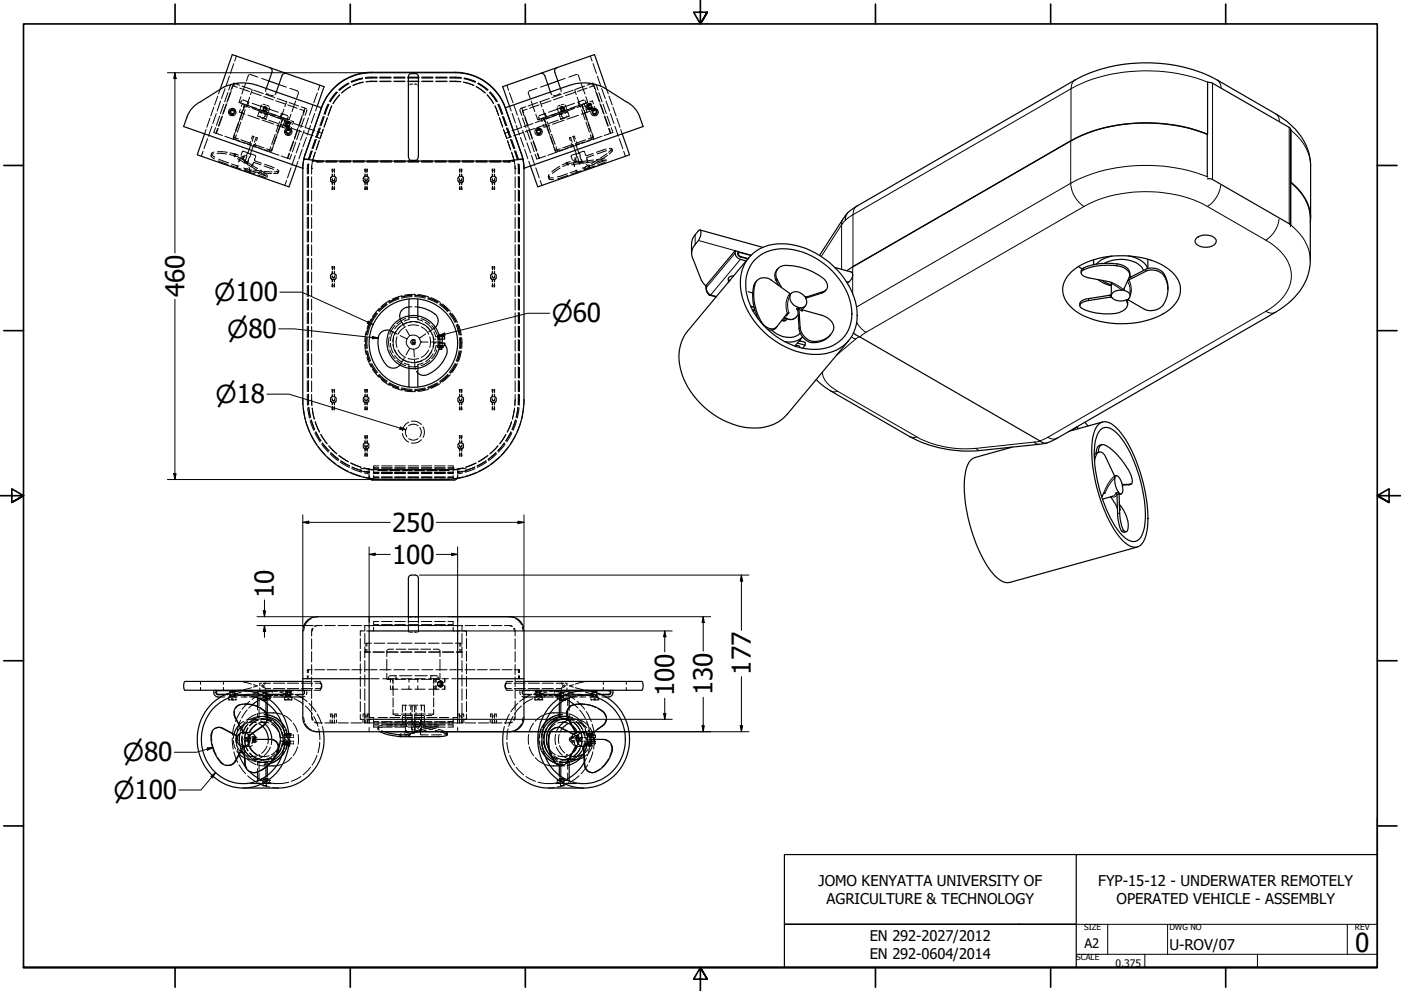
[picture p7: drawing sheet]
<svg xmlns="http://www.w3.org/2000/svg" width="594mm" height="420mm" viewBox="0 0 594 420" stroke-linecap="round" stroke-linejoin="round" font-family="sans-serif">
<defs><g id="words">
<g font-size="11">
<text x="78.2" y="126.1" transform="rotate(-90 78.2 126.1)">460</text>
<text x="166.3" y="225.5">250</text>
<text x="166.3" y="239">100</text>
<text x="116.1" y="253.6" transform="rotate(-90 116.1 253.6)">10</text>
<text x="318.4" y="286" transform="rotate(-90 318.4 286)">177</text>
<text x="285.9" y="295.3" transform="rotate(-90 285.9 295.3)">100</text>
<text x="302.2" y="294.9" transform="rotate(-90 302.2 294.9)">130</text>
<text x="574.7" y="403.7">0</text>
</g>
<g font-size="10.5">
<text x="90.9" y="127.7">⌀100</text>
<text x="233.9" y="136.7">⌀60</text>
<text x="96.4" y="143.2">⌀80</text>
<text x="91.4" y="171">⌀18</text>
<text x="52.1" y="322.7">⌀80</text>
<text x="48.1" y="338.8">⌀100</text>
</g>
<g font-size="6.3">
<text x="347" y="375.6">JOMO KENYATTA UNIVERSITY OF</text>
<text x="465.7" y="375.6">FYP-15-12 - UNDERWATER REMOTELY</text>
<text x="350.5" y="383.1">AGRICULTURE &amp; TECHNOLOGY</text>
<text x="473.5" y="383.1">OPERATED VEHICLE - ASSEMBLY</text>
<text x="495.9" y="402.8">U-ROV/07</text>
</g>
<g font-size="6.2">
<text x="368.9" y="399.1">EN 292-2027/2012</text>
<text x="368.9" y="406.6">EN 292-0604/2014</text>
</g>
<text font-size="5.5" x="459.9" y="401.8">A2</text>
<text font-size="4.4" x="472.9" y="410.1">0.375</text>
<g font-size="3.5">
<text x="459.7" y="394.4">SIZE</text>
<text x="495.9" y="394.4">DWG NO</text>
<text x="574.5" y="394.4">REV</text>
<text x="456.4" y="407.1">SCALE</text>
</g>
</g></defs>
<!-- layer: Hidden (ANSI) -->
<g fill="none" stroke="#000" stroke-width=".42">
<path d="M93.3 37.9l-.7 1.9M95.4 37.6l-1.5 4.2M96.6 39.2l-1.4 4M97.3 32.2l-1.5 4.3M97.6 39.3l-1.4 4M97.8 36l-.8 2.2M98 38.7l-1.5 4.2M98.2 35.7l-.2 .2M99.1 35.5l-.7 2.1M99.1 27l-1.4 4.2M99.4 35.9v.3M99.5 35.7l.1-.3 2 .7"/>
<path d="M100.3 23.7l-.8 2.2M100.6 37l-2-.7-.7 2M101.7 37.4l4 1.4M102.6 36.5l4 1.4M104.1 35.4l-1.5 4.5M105.5 31.8l-1 2.5M105.9 31.6l3.4 1.1M106.7 39.2l4.1 1.4M106.9 38l-.7 2.1M107.6 38.3l4 1.4M110.9 33.3l3.1 1M112.6 40l4 1.4"/>
<path d="M112.8 37.9l-.1 .9M112.9 37.6l-.1 .1M113 39.5l1.1 .6M117 39.3l-.5 .9M117.2 39l-.1 .2M118.3 35.9l3.1 1M122.9 37.4l3.5 1.4M126.6 39.1l-.9 2.7M134.6 39.3l-1.6 4.3M135.6 36.2l-.7 2.1M142.7 39l-3.1 4M142.9 39.1l-2.9 4"/>
<path d="M143.1 39.2l-3 4M147.7 35.2l-4.1 2.9M147.9 35.3l-4.1 2.9M148 35.5l-4 2.8M148.7 36.7l-3.9 2.6M148.7 36.8l-3.9 2.7M153.7 33.1l-4.9 1.5M153.8 33.4l-4.7 1.5M153.8 33.3l-4.8 1.5M154.1 34.8l-4.4 1.4M154.1 34.9l-4.4 1.4M159.9 33.1l-4.9 .1"/>
<path d="M159.9 34.4l-4.7 .2M159.9 32.9l-4.9 .2M159.9 32.7l-5 .2M159.9 34.6l-4.7 .1M161 33.1h4.8M161 34.4h4.8M161 32.9h4.8M161 32.7h4.8M161 34.6h4.8M167 33.1h4.7M167 34.4h4.7M167 32.9h4.7"/>
<path d="M167 32.7h4.7M167 34.6h4.7M172.9 33.1h4.8M172.9 34.4h4.8M172.9 32.9h4.8M172.9 32.7h4.8M172.9 34.6h4.8M173.4 36.2l-.2 .5M174.9 35.7l-1.2 .1M175.6 35.7l1.2 .1M177.2 36.2l.2 .5M178.9 33.1h4.7"/>
<path d="M178.9 34.4h4.7M178.9 32.9h4.7M178.9 32.7h4.7M178.9 34.6h4.7M184.8 33.1h4.7M184.8 34.4h4.7M184.8 32.9h4.7M184.8 32.7h4.7M184.8 34.6h4.7M190.7 33.1l4.9 .1M190.7 34.4l4.7 .2M190.7 32.9l4.9 .2"/>
<path d="M190.7 32.7l4.9 .2M190.7 34.6l4.7 .1M196.5 34.8l4.4 1.4M196.5 34.9l4.4 1.4M196.8 33.4l4.7 1.5M196.8 33.3l4.7 1.5M196.8 33.1l4.9 1.5M201.9 36.7l3.8 2.6M201.9 36.8l3.8 2.7M202.6 35.5l4 2.8M202.7 35.3l4.1 2.9M202.8 35.2l4.2 2.9"/>
<path d="M207.5 39.2l3 4M207.6 39.1l3 4M207.9 39l3 4M214.9 36.2l.7 2.1M216 39.3l1.6 4.3M224 39.1l.9 2.7M227.6 37.4l-3.4 1.4M232.3 35.9l-3.1 1M233.4 39l.1 .2M233.6 39.3l.5 .9M237.6 39.5l-1.1 .6M237.7 37.6v.1"/>
<path d="M237.8 37.9l.1 .9M238 40l-4 1.4M239.6 33.3l-3.1 1M243 38.3l-4 1.4M243.6 38l.7 2.1M243.8 39.2l-4 1.4M244.7 31.6l-3.5 1.1M245 31.8l1.1 2.5M246.4 35.4l1.6 4.5M248 36.5l-4 1.4M248.9 37.4l-4 1.4M249.9 37l2-.7 .8 2"/>
<path d="M250.3 23.7l.8 2.2M251.1 35.7l-.1-.3-2 .7M251.1 35.9v.3M251.5 35.5l.7 2.1M251.5 27l1.4 4.2M252.3 35.7l.3 .2M252.5 38.7l1.6 4.2M252.8 36l.8 2.2M253 39.3l1.4 4M253.3 32.2l1.5 4.3M253.9 39.2l1.4 4M255.1 37.6l1.6 4.2"/>
<path d="M257.2 37.9l.7 1.9M87.4 54.9l-.7 1.8M88 58.8l-1.5 4.2M89 50.1l-1.3 3.9M89.9 53.5l-1.5 4.3M90.7 45.4l-1.4 3.8M91.3 56.4l.3 .1M91.4 54.1l-.7 2.1 .3 .1M91.6 56.5h.1M91.7 56.5l.1 .1M91.7 48.2l-1.5 4.2M91.8 56.6h.2"/>
<path d="M92.3 54.5l-.7 2M92.3 56.7l2.1 .7M92.3 40.7l-1.3 3.8M92.5 54.5l-.7 2.1M93.2 49.2l-1.4 4M93.5 42.8l-1.4 4.3M94 49.4l-1.4 4M94.4 49.2l-1.6 4.2M94.9 44.2l-1.4 4M95.3 57.8l3.9 1.4M95.8 44.4l-1.4 4M96.2 43.9l-1.5 4.2"/>
<path d="M98 46.1a1.56 1.56 0 0 0-1.1 1.5 1.56 1.56 0 0 0 1.1 1.5M98 46.1a1.1 1.1 0 0 1 1.6 .4 1.1 1.1 0 0 1-.5 1.6 1.1 1.1 0 0 1-1.5-.8M98 46.8a.85 .85 0 0 1 1.3 .8 .85 .85 0 0 1-1.3 .7M98.2 48l.2 1.1M98.4 46.1l-.2 .9M98.6 46.1l.1 .9M98.7 48l-.1 1.1M98.9 46.9a.77 .77 0 0 0-1.2 .7 .77 .77 0 0 0 1.2 .6M98.9 58.1l.3 .5M98.9 46.1a1.55 1.55 0 0 1 1.2 1.5 1.55 1.55 0 0 1-1.2 1.5M98.9 58.1l2.2 .8M99.2 47a.91 .91 0 0 0-1.4-.1 .91 .91 0 0 0 0 1.4 .91 .91 0 0 0 1.4-.2"/>
<path d="M99.5 47.2a1.12 1.12 0 0 0-1.5-.6 1.12 1.12 0 0 0-.5 1.6 1.12 1.12 0 0 0 1.6 .3M99.5 59l2.3 .9M99.5 57.1l-.6 1.9M99.6 56.3l-.7 1.8M100.1 59.5l3.8 1.3M100.3 57.1l-.8 2.1M101.2 52.4l-1.4 3.8M101.2 51.7l-1.3 3.7M101.4 43.4l.1 .1M101.5 43.5l2.1 .7M101.9 43.6h.1M101.9 46.3l-.4 1.2 2.4 .9"/>
<path d="M102.1 51.8l-1.5 4.2M102.2 59.3l4.4 1.5M102.2 43.3l-.2 .2M102.2 41l-.8 2.3M102.5 42.7l-.3 .4M102.8 47.7l-1.3 3.8M102.8 47l-1.3 3.8M102.9 42.5l2.8 .8M102.9 46.7l-.5 1.2M103.7 44.3l-.4 1.2M103.8 44.2l-.6 1.9M103.9 46.5l-1.4 4.3"/>
<path d="M104.6 44.6l4.2 1.4M104.8 43l.4 .3M105.1 48.8l4.9 1.7M105.2 44.8l-2.5-.8-.4 1.1M105.2 44.5l-.2 .2M105.3 43.6l-.1 .6M105.9 41.2l-1.6 4.2M105.9 45.6l-2.1-.7-.7 1.9M106.4 45.3l7.6 2.6M106.9 43.8l4.9 1.7M107 46l4.3 1.5M107.6 57.9l-.7 2.1"/>
<path d="M107.8 58l-.7-.3-.5 1.2M108.5 58.2l.7 .3-.4 1.1M108.6 58.3l-.7 2M109.3 48.9l-.1 .4 1.2 .3M109.9 47.5l1.1 .4M110 47.1l-.5 1.5M110.7 48a1.13 1.13 0 0 1 1.6 .4 1.13 1.13 0 0 1-.6 1.6 1.13 1.13 0 0 1-1.5-.8M110.9 50l2.1 .7M111.1 44.5l-.7 1.5M111.2 50.9l4.9 1.7M111.6 44.2l1 .3M111.6 50.1l1.2 .4 .1-.4"/>
<path d="M111.6 45.4a1.12 1.12 0 0 1 1.6 .3 1.12 1.12 0 0 1-.5 1.6 1.12 1.12 0 0 1-1.5-.6M111.7 47.9l2 .6M111.8 40.9l4.1 1.4M112 46.6l-.2 .7M112.1 45.6a.77 .77 0 0 1 .9 1 .77 .77 0 0 1-1.4 .2M112.1 45.8a.57 .57 0 0 1 .7 .7 .57 .57 0 0 1-1 .2M112.2 48.3l1.1 .4M112.3 47.9l4.2 1.4M112.3 46.7l-.3 .6M112.3 46.8l-.5-.1v-.6l.1-.2h.8a.65 .65 0 0 0-1.1 .2 .65 .65 0 0 0 .7 .9M112.5 47.3l4.8 1.8M112.5 45.3l-.4 .6"/>
<path d="M112.6 45.3l-.1 .7M113 45.9l5 1.7M113.1 44.6l.9 .5M113.5 48.4l-.5 1.4M113.9 51l4 1.4M114.3 45.6l-.4 1.7M114.6 40.3l1.2 .2M114.7 48.9l3.9 1.4M115.1 48.2l4.2 1.5M116.7 56.9l-1.5 4.3M116.9 42.7l4.1 1.4M117.1 58l-1.3 3.8"/>
<path d="M117.3 53.1l2.4 .8M117.5 57.4l-1.3 3.7M117.6 41.8l4 1.4M117.6 49.7l2.1 .8-.6 1.8M118.5 49.5l2.5 .8M118.6 51.6l-1.5 4.3M118.7 53.3l-1.3 3.8M118.9 52.7l4 1.4M118.9 49.3v.2M119.1 52.7l-1.3 3.7M119.2 48l2.8 1.1M119.3 48.5l-.3 .6"/>
<path d="M119.3 52.4l-.4 1.2M119.6 50.6l4 1.4M119.7 48.4h.4M119.7 53.9l1.2 .4M120.1 50l-.7 1.8M120.1 50.1l-.4 1.1M120.1 52.7l-.4 1.2M120.3 50l2.2 .8M120.3 52.4l-.1 .3 .3 .4M120.4 46.3l-1.5 4.2M120.8 52.9l.7 1.1M120.8 53.4l.7 .3"/>
<path d="M121 52.9l.6 .9M121 50.3l1.1 .5M121 50.3l-.5 1.2M121.1 51.5h-.5l-.1 .5M121.3 55.7a1.12 1.12 0 0 0 1.6 .6 1.12 1.12 0 0 0 .5-1.6 1.12 1.12 0 0 0-1.7-.3 1.56 1.56 0 0 0-1.1 1.5 1.56 1.56 0 0 0 1.1 1.5M121.5 51.4l.4-.1 .3 .4M121.5 54h.1M121.5 43.1l-.7 2.2M121.6 53.8l-.1 .2M121.7 54h.1M121.8 55.2a.85 .85 0 0 1 1.3 .7 .85 .85 0 0 1-1.3 .7M121.9 54h-.1"/>
<path d="M121.9 53.1l-.3 .7M121.9 52.2a.55 .55 0 0 0-.9 .1 .55 .55 0 0 0 .6 .8M122 52a.76 .76 0 0 1 .8 1 .76 .76 0 0 1-1.3 .3M122 52.1a.67 .67 0 0 0-1.2 .2 .67 .67 0 0 0 .8 .9M122 56.4l.1 1M122 50.2l-.1 .3M122 44.5l4 1.4M122 50.6v.1M122.1 49.5l-.1 .6M122.1 53.1l-.2 .8 1-.3M122.1 54.3l-.1 1.1M122.3 51.6l-1 .3"/>
<path d="M122.3 51.6h.1M122.3 51.6l-.2 .8M122.3 54.3l.1 1.1M122.4 51.5l-1.2 .3M122.4 51.5h.1M122.4 51.5h.3M122.4 56.4l-.1 1M122.5 52.4a.55 .55 0 0 0-.9 .2 .55 .55 0 0 0 .5 .7l-.4-.7 .3-.3 .4 .2M122.5 53.1l-.1 .4-.5 .1M122.5 52l.1 .7M122.6 55.2a.75 .75 0 0 0-1.1 .7 .75 .75 0 0 0 1.1 .7M122.6 51.7l.6 .9"/>
<path d="M122.6 43.5l4 1.4M122.6 51.7l-.2 .7M122.7 51.5l.7 1.1M122.7 52.2a.76 .76 0 0 0-1.3 .3 .76 .76 0 0 0 .8 1M122.7 54.4a1.55 1.55 0 0 1 1.1 1.5 1.55 1.55 0 0 1-1.1 1.5M122.7 51.5l-.1 .2M122.9 55.4a.91 .91 0 0 0-1.3-.2 .91 .91 0 0 0 0 1.4 .91 .91 0 0 0 1.3-.2M123 53.7l-1.2 .3M123.3 55.5a1.12 1.12 0 0 0-1.6-.6 1.12 1.12 0 0 0-.5 1.6 1.12 1.12 0 0 0 1.7 .3M123.3 51.2l1.2 .4-.4 1.1M123.4 48.4l-.8 2.3M123.6 54l-.3 1.2-1.3-.5"/>
<path d="M123.8 54.5l4 1.4M124.5 59.7l-1.6 4.2M124.6 52.4l3.9 1.3M125.3 42.8l-1.5 4.5M126.2 55l-1.4 4M126.3 54.3l-1.5 4.3M127.1 46.3l2 .7-.7 2M127.2 55.1l-1.4 4.1M127.6 45.3l2.3 .9M128 50l-1.4 4M128.1 49l-1.4 4.3M128.8 56.2l4 1.4"/>
<path d="M129 55.3l-1.6 4.2M129 50l-1.4 4.1M129.3 45.8l-.8 2.2M129.5 54.1l4 1.4M129.9 58.3l-1.4 4M130.1 46.5l-.8 2.4M130.8 50l-1.5 4.2M131.7 53.2l-1.5 4.1M132.7 44.6l-1.5 4.3M133.4 48.1l-1.4 4.1M133.6 59.2l-1.3 3.8M134 59.1l-1.4 3.9"/>
<path d="M134.1 59.2l-1.4 3.8M134.5 55.8l2 .7M134.5 45.1l-.7 2M135.3 54.3l-1.3 3.8M135.4 59.6l-1.4 4M135.7 54.3l-1.4 3.8M135.8 54.3l-1.4 3.9M137 49.4l-1.4 3.9M137.1 54.7l-1.4 4-2-.7M137.1 54.9l-1.4 3.9M137.4 49.4l-1.4 3.9M137.5 49.4l-1.4 3.9"/>
<path d="M138.8 49.9l-1.4 3.9M138.8 50l-1.4 4M139.1 44.2l-1.7 4.2M139.4 44.2l-1.7 4.2M139.5 44.2l-1.6 4.3M140.7 44.9l-1.6 4M140.7 45l-1.6 4.1M144 40.1l-2.8 3.8M144 40.3l-2.8 3.7M206.6 40.1l2.7 3.8M206.6 40.3l2.7 3.7M209.9 44.9l1.6 4.2"/>
<path d="M209.9 45l.9 2.1M211.1 44.2l1.6 4.3M211.2 44.2l1.7 4.2M211.5 44.2l1.7 4.2M211.8 50l1.4 4M211.8 49.9l1.4 3.9M213.1 49.4l1.3 3.9M213.2 49.4l1.4 3.9M213.5 54.7l1.4 4M213.5 54.9l1.4 3.9M213.6 49.4l1.3 3.9M214.8 54.3l1.4 3.9"/>
<path d="M214.9 54.3l1.4 3.8M215.2 59.6l1.3 4M215.3 54.3l1.3 3.8M216.1 55.8l-2 .7M216.1 45.1l.7 2M216.5 59.2l1.4 3.8M216.6 59.1l1.4 3.9M216.9 58l-2.1 .7M217 59.2l1.3 3.8M217.2 48.1l1.4 4.1M217.9 44.6l1.5 4.3M218.9 53.2l1.4 4.1"/>
<path d="M219.8 50l1.4 4.2M220.5 46.5l.7 2.4M220.7 58.3l1.4 4M221 54.1l-3.9 1.4M221.3 45.8l.8 2.2M221.6 50l1.4 4.1M221.6 55.3l1.5 4.2M221.8 56.2l-4 1.4M222.4 49l1.5 4.3M222.6 50l1.4 4M222.9 45.3l-2.2 .9M223.3 55.1l1.5 4.1"/>
<path d="M223.5 46.3l-2 .7 .7 2M224.3 54.3l1.4 4.3M224.3 55l1.4 4M225.2 42.8l1.6 4.5M226 52.4l-3.9 1.3M226.1 59.7l1.5 4.2M226.8 54.5l-4 1.4M227.1 55a1.1 1.1 0 0 1 1.5-.7 1.1 1.1 0 0 1 .6 1.5 1.1 1.1 0 0 1-1.6 .4M227.2 48.4l.8 2.3M227.3 55.5a1.12 1.12 0 0 1 1.6-.6 1.12 1.12 0 0 1 .5 1.6 1.12 1.12 0 0 1-1.7 .3M227.9 54.4a1.56 1.56 0 0 0-1.1 1.5 1.56 1.56 0 0 0 1.1 1.5M228 55.2a.85 .85 0 0 1 1.2 .7 .85 .85 0 0 1-1.2 .7"/>
<path d="M228 43.5l-4 1.4M228.2 56.4l.1 1M228.3 54.3l-.1 1.1M228.5 49.5v.6M228.5 54.3l.1 1.1M228.6 44.5l-4.1 1.4M228.6 50.2l.1 .3M228.6 50.6l-.1 .1M228.6 56.4l-.1 1M228.7 55.2a.75 .75 0 0 0-1.1 .7 .75 .75 0 0 0 1.1 .7M228.9 54.4a1.55 1.55 0 0 1 1.1 1.5 1.55 1.55 0 0 1-1.1 1.5M229 43.1l.8 2.2"/>
<path d="M229.1 55.4a.91 .91 0 0 0-1.3-.2 .91 .91 0 0 0 0 1.4 .91 .91 0 0 0 1.3-.2M230.2 46.3l1.4 4.2M230.3 50l-2.2 .8M230.3 52.7l.4 1.3 2.4-.9M230.4 50.1l.4 1.2M230.5 48.4h.4M230.5 50l.6 1.8M230.9 50.6l-3.9 1.4M231.3 48.5l.3 .6M231.3 52.4l.3 1.2M231.4 48l-2.8 1.1M231.5 52.7l1.3 3.7"/>
<path d="M231.6 49.3l.1 .2M231.7 52.7l-4 1.4M231.8 53.3l1.4 3.8M231.9 49.6l-2.4 .8 .4 1.2M232 51.6l1.5 4.3M233 41.8l-4 1.4M233 49.7l-2.1 .8 .6 1.8M233.1 57.4l1.3 3.7M233.5 58l1.3 3.8M233.7 42.7l-4.1 1.4M233.9 56.9l1.5 4.3M235.5 48.2l-4.2 1.5"/>
<path d="M235.9 48.9l-3.9 1.4M236 40.3l-1.2 .2M236.3 45.6l.4 1.7M236.7 51l-4 1.4M237.1 48.4l.5 1.4M237.3 46a1.1 1.1 0 0 1 1.5-.7 1.1 1.1 0 0 1 .5 1.5 1.1 1.1 0 0 1-1.6 .4M237.5 44.6l-1 .5M237.6 45.9l-5 1.7M237.8 45.8a.74 .74 0 0 1 1.3 .3 .74 .74 0 0 1-.9 .9M237.9 46a.57 .57 0 0 1 1 .2 .57 .57 0 0 1-.6 .7M237.9 45.3l.2 .7M238 47.4l-4.9 1.7"/>
<path d="M238.1 45.3l.3 .6M238.3 47.9l-4.2 1.4M238.3 46.7l.3 .6M238.4 48.3l-1.2 .4M238.4 45.8a.51 .51 0 0 0-.5 .7 .51 .51 0 0 0 .9 .2M238.5 45.7a.63 .63 0 0 0-.8 .8 .63 .63 0 0 0 1.1 .2M238.6 46.6l.2 .7M238.8 40.9l-4.1 1.4M238.9 47.9l-2 .6M239 44.2l-1 .3M239 50.1l-1.2 .4-.1-.4M239.2 51l-4.9 1.7"/>
<path d="M239.5 44.5l.7 1.5M239.6 50l-2 .7M239.9 48a1.13 1.13 0 0 0-1.6 .4 1.13 1.13 0 0 0 .5 1.6 1.13 1.13 0 0 0 1.5-.8M240.6 47.1l.5 1.5M240.7 47.5l-1.1 .4M240.7 46.4l-4.2 1.5M241.2 48.9l.2 .4-1.2 .3M241.9 58.3l.7 2M242.1 58.2l-.7 .3 .4 1.1M242.8 58l.7-.3 .5 1.2M243 57.9l.7 2.1M243.6 46l-4.3 1.5"/>
<path d="M243.6 43.8l-4.8 1.7M244 45.3l-4.8 1.7M244.7 45.6l2.1-.7 .7 1.9M244.7 41.2l1.6 4.2M245.3 43.6l.1 .6M245.3 48.9l-4.9 1.6M245.4 44.5l.2 .2M245.7 43l-.3 .3M245.9 44.6l-4.2 1.4M246.6 46.5l1.5 4.3M246.8 44.2l.6 1.9M246.9 44.3l.4 1.2"/>
<path d="M247.7 42.5l-2.8 .8M247.7 46.7l.4 1.2M247.7 44l.4 1.2M247.7 44l-2.5 .9M247.8 47.7l1.3 3.8M247.8 47l1.2 3.8M248.1 42.7l.2 .4M248.3 59.3l-4.3 1.5M248.4 43.3l.1 .2M248.4 41l.8 2.3M248.5 44.8l-.2 .8M248.5 46l.1 .4 .4 .1"/>
<path d="M248.5 51.8l1.4 4.2M248.5 46.4l.4 1.2M248.6 43.6h.1M248.9 43.6l-1.2 .4M248.9 47.6l-2.4 .8M249.2 46.1l1.2 .4M249.2 43.4l-2.2 .8M249.4 51.7l1.2 3.7M249.4 52.4l1.4 3.8M249.5 44.7a.76 .76 0 0 1 1.3 .2 .76 .76 0 0 1-.9 1.1M249.5 44l-.7 1M249.5 44l.1 .2"/>
<path d="M249.5 44h.1M249.5 44.2l-.7 .3M249.6 44.2l-.6 .8M249.6 44.9a.53 .53 0 0 0-.6 .7 .53 .53 0 0 0 .9 .2M249.6 44.2l.2 .7M249.6 44.7a.67 .67 0 0 0-.7 .9 .67 .67 0 0 0 1.1 .2M249.7 43.9h.1M249.8 43.9l1.2 .3M249.8 43.9l.1 .1M249.9 44l.9 .4M249.9 44l.2 .8M249.9 44.4h.4"/>
<path d="M250.1 45.6l.2 .7-1-.3M250.1 43.2l1.1-.4 .5 1.2M250.1 47.2l-1.2 .4M250.2 44.7l-.5 .2v.4l.4 .3 .3-.2 .2 .8M250.2 44.6a.57 .57 0 0 0-.7 .8 .57 .57 0 0 0 1 .2M250.2 46.3l-.3 .4-.4-.2M250.3 44.4a.76 .76 0 0 0-1 1 .76 .76 0 0 0 1.3 .3M250.3 44.4l.1 .4M250.3 57.1l.8 2.1M250.4 46.4v.1M250.4 59.5l-3.8 1.3M250.6 46.2v.1"/>
<path d="M250.6 46.4h.1M250.6 46.3v.1M250.6 45.3l.2 .3-.4 .4M250.9 46.7a1.11 1.11 0 0 1 1.5-.7 1.11 1.11 0 0 1 .5 1.6 1.11 1.11 0 0 1-1.6 .3M251 56.3l.7 1.8M251.1 47.2a1.12 1.12 0 0 1 1.5-.6 1.12 1.12 0 0 1 .5 1.6 1.12 1.12 0 0 1-1.6 .3M251.1 59l-2.3 .9M251.1 57.1l.6 1.9M251.2 45.3l-.6 .9M251.4 45.4l-.8 1M251.7 58.1l-.3 .5M251.7 46.1a1.56 1.56 0 0 0-1.1 1.5 1.56 1.56 0 0 0 1.1 1.5"/>
<path d="M251.7 58.1l-2.2 .8M251.7 46.8a.85 .85 0 0 1 1.3 .8 .85 .85 0 0 1-1.3 .7M251.9 48l.1 1.1M252 46.1l-.1 .9M252 45.1l.5 1.2-1.2 .5M252.2 46.1l.1 .9M252.3 48l-.1 1.1M252.5 46.9a.75 .75 0 0 0-1.1 .7 .75 .75 0 0 0 1.1 .6M252.6 46.1a1.57 1.57 0 0 1 1.1 1.5 1.57 1.57 0 0 1-1.1 1.5M252.9 47a.91 .91 0 0 0-1.4-.1 .91 .91 0 0 0 0 1.4 .91 .91 0 0 0 1.4-.2M254.4 43.9l1.5 4.2M254.8 44.4l1.4 4"/>
<path d="M255.3 57.8l-3.9 1.4M255.7 44.2l1.4 4M256.2 49.2l1.5 4.2M256.5 49.4l1.4 4M257 42.8l1.5 4.3M257.4 49.2l1.4 4M258.1 54.5l.7 2.1M258.3 40.7l1.3 3.8M258.3 54.5l.7 2M258.3 56.7l-2.1 .7M258.8 56.6h-.2M258.9 56.5l-.1 .1"/>
<path d="M258.9 48.2l1.4 4.2M259 56.5h.1M259.2 54.1l.7 2.1-.3 .1M259.3 56.4l-.3 .1M259.9 45.4l1.3 3.8M260.7 53.5l1.5 4.3M261.6 50.1l1.3 3.9M262.6 58.8l1.5 4.2M263.2 54.9l.6 1.8M86.1 64.1l-.7 2.1M89.6 65.6l-.1 .2M89.7 65.1v.2"/>
<path d="M90.5 65.2l-.5 .2a.79 .79 0 0 0-.5 .8 .79 .79 0 0 0 .7 .7l.7 .5M90.7 64.5l-.8 .4a.95 .95 0 0 0 .8 1.4l.4 .4M92 65l4.1 .3M92.3 64.3l4 .3M92.5 68.2l4.2 1.6M92.8 67.5l4.2 1.6M97.3 65.5l2.4 .6M97.5 64.8l2.4 .6M97.9 70.2l2.5 .9M98.2 69.5l2.4 .8M99.3 65.8l-.1 .2M99.4 65.3l-.1 .3"/>
<path d="M99.7 66.1l-.5-.1 .4 .5M99.7 66.1l1.1 .4M99.9 65.4l-.5-.1 .5 .5M99.9 65.4l1.2 .4M100.5 70.8l-.1 .3M100.6 70.3l.2 .1M100.6 70.8l-.2 .3M100.6 70.3v.2M100.7 67.2l3.1 1.9M100.7 71.2l1.6 .5M101 66.5l3.1 1.9M101 70.4h.2"/>
<path d="M101.7 67.2l-.5 1.4 .6-.9M102 66.8l1.1 .5M102.2 66.1l1.2 .4M102.7 60.2l3.7 1.2M102.9 64.2l-.7 1.6M103 64.1l1.8 .6M103.1 67.4h-.2M103.1 67.4h.1M103.1 67.3l.4 .7M103.1 67.3l.2 .1M103.3 67l-.2 .3M103.4 67.5l.1 .1"/>
<path d="M103.4 71.2h.1M103.4 66.5l-.8 .5M103.4 66.5v.2M103.5 66.3l-.1 .2M103.6 71.4l.2 .1M103.6 65.8l-.1 .2M103.6 66.4l-.2 .2M103.8 72.3l1.8 .3M103.8 68.6l.4 .7M103.8 72.2l1.7 .7M103.9 71.5l2 .4M104 67.6l-.5 1.4 .4 .1"/>
<path d="M104.1 68.6h.1M104.1 66l-.2 .1M104.3 68.7h.1M104.3 68.6v.1M104.5 68.6l.5 1.2M104.5 68.7h.1M104.6 68.7l.2 .1M104.7 66.1l-.8 2.3M104.9 69.7l4.1 2.5M104.9 61.1l3.8 1.4M105 71.5l-1.6 .6M105 64.7l-.5 1.4"/>
<path d="M105.2 65l.3 .1M105.2 69l4 2.5M105.4 68.1l-.5 1.4-.4-.2M105.6 70.9l.4 1.3M105.8 66.5l-.8 2.2M105.8 65.2l.4 .1M105.8 72.7l-.1 .2 2.4 .9M106 72.2l2.4 .9M106 72.2l-.1 .2M106.2 60l-.4 1.3M106.4 65.3l-.5 1.4M106.5 65.3l1.8 .7"/>
<path d="M106.5 61l-1.5 4.1M106.5 71.8l-.5 1.3M106.9 70.5l.5-1.2-1 1.3M107.3 72.8l3.5 .5M107.3 61.8l3.7 1.3M107.6 68.9h-.2M107.6 72.1l3.5 .5M107.6 61.4l-1.5 4M107.6 61.2l4.4 1.5M107.7 68.9l2.9 1M107.9 67.9l.2 .3 2.8 1M107.9 67.5v.1"/>
<path d="M108 67.3l-.1 .3M108 67.4v.1M108.1 67.2l-.2 .4M108.3 60.8l-.4 1.2M108.4 66.1l-.1 .7M109.3 74.2l3.3 1.1M109.5 73.5l3.4 1.1M109.7 62.8l3.8 1.4M110 72.8l3 2M110.3 72.1l2.9 2M111.7 73.3l3.4 .3M112 63.4l2.2 .7"/>
<path d="M112 72.6l3.4 .3M112 70.4l4 1.5M112.2 69.6l4.1 1.6M113 63.1l2.3 .8M113.3 75l-.1 .2M113.5 74.5l-.1 .2M114.4 64.5l3.9 1.3M114.8 62.2l-.7 2.2M115.3 63.9l-.6 .2M115.4 62.7l-.7 1.9M115.9 62l-.6 1.9M117.3 72.6l.7 .6a1.54 1.54 0 0 1-2 .4"/>
<path d="M117.5 71.8l.7 .7a1.37 1.37 0 0 1-1.7 .4h-.2M118.1 73.1l-.1 .2M118.2 72.6v.2M119.3 66.1l2 .8M121.5 76.5l-.7 2.1M121.6 67l.3 .1M121.9 67.1h.1M122 67.1v.1M122 67.2h.3M122.6 64.9l-.7 2.2M122.7 65.1l-.7 2.1M123.4 71.2l-1.5 4.2"/>
<path d="M123.6 65.4l-.7 2h-.3M124.5 60l-1.4 4.1M125.2 65.9l-1.4 4.2M125.4 60.2l-1.4 4.2M126.4 68.4l-.7 2M127.1 60.6l-1.5 4.2M128.1 63.3l-1.4 4.1M128.8 67.5h2.3M130.3 75v4.6M130.4 69.6l-.1 4.2M130.7 74.8v4.6M130.8 69.5l-.1 4.1"/>
<path d="M130.8 74.8v4.6M130.9 69.5l-.1 4.1M131.9 64l-1.2 3.7M132.1 75v4.6M132.2 70.5l-.1 1M132.3 69.7l-.2 4.1M132.3 64l-1.2 3.7M132.3 67.7l2.4 .5M132.4 64l-1.2 3.7M132.5 68.3h.7M132.5 68.4h.7M132.5 68.4l-.2 1"/>
<path d="M132.7 67.8l-.2 .6M133.7 64.4l-1.2 3.7M133.7 64.6l-.9 2.6M133.9 68.4l3.1 .2M133.9 68.6l3.1 .1M134.7 68.2h2.5M138.2 68.6h4.6M138.2 68.7h4.6M138.3 68.2h4.6M140.1 76.6l.7 .7M140.7 75a1.22 1.22 0 0 0-.3 1.8 1.22 1.22 0 0 0 1.9 0 1.22 1.22 0 0 0-.3-1.8M140.8 75.9l.1-.1a.51 .51 0 0 0 .5 .8 .51 .51 0 0 0 .4-.8 .54 .54 0 0 1-.4 .8 .54 .54 0 0 1-.6-.7z"/>
<path d="M140.8 74.8h.4M140.8 74.8l-.7 .7M140.8 71.7v1M140.8 73.8v1M140.8 77.3v1M140.8 79.3v1M140.8 71.7h.4M140.8 71.7l.1 .2M140.9 72.1l.1 1M141 79l-.1 1M141 79.8h.2M141 72.3h.2"/>
<path d="M141 74v.8M141 77.3v.8M141.2 77.3h-.4M141.5 74.8h.4M141.5 77.3h.4M141.5 79.8h.2M141.5 72.3h.2M141.5 71.7h.4M141.7 79l.1 1M141.7 74v.8M141.7 77.3v.8M141.8 72.1l-.1 1"/>
<path d="M141.9 74.8l.7 .7M141.9 71.7v1M141.9 73.8v1M141.9 77.3v1M141.9 79.3v1M141.9 71.7l-.1 .2M142.6 76.6l-.7 .7M144 68.6h4.7M144 68.7h4.7M144.1 68.2h4.6M149.8 68.6h4.6M149.8 68.7h4.6"/>
<path d="M149.9 68.2h4.6M154 76.6l.7 .7M154.5 75a1.23 1.23 0 0 0-.2 1.9 1.23 1.23 0 0 0 1.8 0 1.23 1.23 0 0 0-.1-1.9M154.7 74.8l-.7 .7M154.7 73.8v1M154.7 77.3v1M154.7 79.3v1h.4M154.8 74.8h.3M154.8 72.1l.1 1M154.8 77.3h.3M154.9 79l-.1 1M154.9 79.8h.2"/>
<path d="M154.9 72.3h.2M154.9 74v.8M154.9 77.3v.8M155.1 71.7h-.4v1M155.4 74.8h.2M155.4 77.3h.4M155.4 79.8h.2M155.4 72.3h.2M155.4 71.7h.4M155.6 79v1M155.6 74v.8M155.6 77.3v.8"/>
<path d="M155.6 68.6h4.6M155.6 68.7h4.6M155.6 75.8a.49 .49 0 0 1-.4 .8 .49 .49 0 0 1-.4-.8l-.1 .1a.56 .56 0 0 0 .5 .7 .56 .56 0 0 0 .5-.8M155.6 72.1v1M155.6 68.2h4.7M155.7 74.8h.1M155.8 74.8l.7 .7M155.8 71.7v1M155.8 73.8v1M155.8 77.3v1M155.8 79.3v1M155.8 71.7l-.1 .2"/>
<path d="M156.5 76.6l-.7 .7M161.4 68.6h4.6M161.4 68.7h4.6M161.4 68.2h4.7M167.2 68.2h4.6M167.2 68.6h4.6M167.2 68.7h4.6M173 68.2h4.6M173 68.6h4.6M173 68.7h4.6M178.8 68.2h4.6M178.8 68.6h4.6"/>
<path d="M178.8 68.7h4.6M184.5 68.2h4.7M184.5 68.6h4.7M184.5 68.7h4.7M190.3 68.2h4.6M190.4 68.6h4.6M190.4 68.7h4.6M194.1 76.6l.7 .7M194.6 75a1.23 1.23 0 0 0-.2 1.9 1.23 1.23 0 0 0 1.9 0 1.23 1.23 0 0 0-.2-1.9M194.8 74.8l-.7 .7M194.8 71.7v1M194.8 73.8v1"/>
<path d="M194.8 77.3v1M194.8 79.3v1M194.8 71.7h.4M194.8 74.8h.1M194.8 71.7l.1 .2M194.9 75.8a.53 .53 0 0 0 .4 .8 .53 .53 0 0 0 .5-.8 .49 .49 0 0 1-.4 .8 .49 .49 0 0 1-.5-.8M194.9 74.8h.3M194.9 72.1l.1 1M195 79l-.1 1M195 74v.8M195 77.3v.8M195 79.8h.2"/>
<path d="M195 72.3h.2M195.2 77.3h-.4M195.5 74.8h.3M195.5 77.3h.3M195.5 79.8h.2M195.5 72.3h.2M195.5 71.7h.3v1M195.7 79l.1 1M195.7 74v.8M195.7 77.3v.8M195.8 72.1l-.1 1M195.8 74.8l.8 .7"/>
<path d="M195.8 73.8v1M195.8 77.3v1M195.8 79.3v1h-.3M196.1 68.2h4.6M196.2 68.6h4.6M196.2 68.7h4.6M196.6 76.6l-.8 .7M201.9 68.2h4.6M201.9 68.6h4.7M201.9 68.7h4.7M207.6 68.2h4.7M207.7 68.6h4.6"/>
<path d="M207.7 68.7h4.6M208 76.6l.7 .7M208.5 75a1.22 1.22 0 0 0-.2 1.8 1.22 1.22 0 0 0 1.8 0 1.22 1.22 0 0 0-.2-1.8M208.7 75.8a.55 .55 0 0 0 .5 .8 .55 .55 0 0 0 .5-.8 .51 .51 0 0 1-.5 .8 .51 .51 0 0 1-.4-.8M208.7 74.8h.4M208.7 74.8l-.7 .7M208.7 71.7v1M208.7 73.8v1M208.7 77.3v1M208.7 79.3v1M208.7 71.7l.1 .2M208.7 71.7h.3"/>
<path d="M208.8 72.1l.1 1M208.9 79l-.1 1M208.9 74v.8M208.9 77.3v.8M208.9 79.8h.2M208.9 72.3h.2M209.1 77.3h-.4M209.4 74.8h.3M209.4 77.3h.3M209.4 79.8h.2M209.4 72.3h.2M209.4 71.7h.3"/>
<path d="M209.6 79l.1 1M209.6 74v.8M209.6 77.3v.8M209.7 72.1l-.1 1M209.7 74.8l.8 .7M209.7 71.7v1M209.7 73.8v1M209.7 77.3v1M209.7 79.3v1M209.7 71.7v.2M210.5 76.6l-.8 .7M213.4 68.2h2.4"/>
<path d="M216.7 68.4l-3.1 .2M216.7 68.6l-3.1 .1M216.9 64.4l1.2 3.7M216.9 64.6l.8 2.6M217.4 68.3h.7M217.4 68.4h.7M217.9 67.8l.2 .6M218.1 68.4l.1 1M218.2 64l1.2 3.7M218.3 69.7l.1 4.1M218.3 64l1.2 3.7M218.3 67.7l-2.4 .5"/>
<path d="M218.4 70.5v1M218.4 75v4.6M218.7 64l1.1 3.7M219.5 67.5h2.3M219.6 69.5l.2 4.1M219.8 69.5l.1 4.1M219.8 74.8v4.6M219.9 74.8v4.6M220.2 69.6l.1 4.2M220.3 75v4.6M222.4 63.3l1.4 4.1M223.5 60.6l1.5 4.2"/>
<path d="M224.2 68.4l.7 2M225.2 60.2l1.4 4.2M225.4 65.9l1.4 4.2M226.1 60l1.4 4.1M226.9 65.4l.7 2h.4M227.2 71.2l1.5 4.2M227.8 65.1l.7 2.1M228 64.9l.7 2.2M228.5 67.2h-.2M228.6 67.1l-.1 .1M228.7 67.1h.1M229 67l-.3 .1"/>
<path d="M229 76.5l.8 2.1M231.3 66.1l-2.1 .8M232.5 75l.1 .2M232.7 75.5v.2M232.9 74l-.4 .6a.77 .77 0 0 0 .3 .8 .77 .77 0 0 0 .9 0h.9M233.1 74.7l-.4 .9a1.46 1.46 0 0 0 2.1 .5M234.7 62l.6 1.9M235.1 62.7l.7 1.9M235.3 63.9l.5 .2M235.8 62.2l.7 2.2M236.2 64.5l-3.9 1.3M237.3 70.5l-3.3 2.3"/>
<path d="M237.6 71.2l-3.3 2.3M237.6 63.1l-2.3 .8M238.6 63.4l-2.3 .7M240.2 69.1l.1 .3M240.3 69.6l.1 .2M240.6 68.9l-.4 .3 .7 .1M240.6 68.9l-2.2 1.1M240.6 73.6l-4.3 1.4M240.9 69.6l-.5 .2 .7 .2M240.9 74.3l-4.3 1.4M240.9 69.6l-2.3 1.1M240.9 62.8l-3.8 1.4"/>
<path d="M241.7 68.5l-1.1 .4M242 69.2l-1.1 .4M242.2 66.1l.5 1.6M242.3 66l1.8-.7 .6 1.4M242.3 60.8l.3 1.2M243 61.2l-4.4 1.5M243 61.4l1.5 4M243.2 69.2l.4 1.4-.1-1M243.3 61.8l-3.7 1.3M243.6 66.9l.2 .3M244 67.4v.3M244 67.7l-1.1 .4"/>
<path d="M244 67.5l.2 .3M244.1 67.6l-.4 1M244.1 61l1.4 4.1M244.2 67.4l-.2 .3M244.2 66.7v.3M244.2 72.2l.1 .3M244.3 68.4h.1M244.3 68.1l.7 .6M244.3 68.4h.2M244.3 68.5v.1M244.3 68.4l-1.2 .3M244.3 60l.5 1.3"/>
<path d="M244.4 72.2l-2.6 1M244.4 65.3h.1M244.4 72.8l.1 .3M244.5 72.7v.4M244.5 73.1l-2.4 .8M244.7 68.4h.1M244.7 72.1l-.1 .1M244.8 66.5l.8 2.2M244.8 65.2l-.3 .1M245.2 68.1l.5 1.4 .4-.2M245.4 65h.1M245.4 65l-.3 .1"/>
<path d="M245.6 64.7l.5 1.4M245.7 69l.7 .3M245.7 61.1l-3.8 1.4M245.7 68.6l-3.6 .5M245.9 66.1l.7 2.3M246 69.3l-3.6 .5M246.1 68.7l-.3 .1M246.1 68.6l1.2 .5M246.4 72.4l-1.5 .5M246.5 68.6l-.2 .1M246.6 67.6l.5 1.4-.5 .1M247 71.2l.1 .1"/>
<path d="M247.5 71.2l-.3 .1M247.6 64.1l-1.9 .6M247.7 64.2l.3 .6M247.8 60.2l-3.6 1.2M248.2 65.3l.1 .3M248.2 65.2v.2M248.3 70.5l-.7 1.5M248.5 69.7l1.1 .8M248.8 66.8l-.1 .2M249.3 70.3l-1.7 .9M249.3 68.6l-.4-1.3v1.6M249.6 70.3l.1 .4"/>
<path d="M249.6 71l-1.6 .9 1.6-.6M249.7 69.8l.5 1.3M249.7 70.9l.2 .3M251.5 65.1l-3 .8M251.7 67.9l-4.7 .6M251.8 65.8l-2.9 1M252 68.6l-4.8 .6M252 69.6l-2.3 .9M252.3 70.3l-2.5 .9M253.8 67.5l-3 1.9M254.1 68.2l-3 1.9M256.4 67.4l-3.5 .3"/>
<path d="M256.5 68l-3.3 1.3M256.7 68.1l-3.5 .3M256.7 68.7l-3.3 1.3M256.9 67.5l.1 .3M257 63.2l-4.1 1.4M257.1 68.1l.1 .1M257.2 63.9l-4 1.4M257.4 65.1l-2.9 2M257.6 65.8l-2.8 2M258.4 63a.57 .57 0 0 1 .6-.2 .57 .57 0 0 1 .4 .5l-1.3 1.3M258.6 63.7a.57 .57 0 0 1 .7-.2 .57 .57 0 0 1 .4 .5l-1.4 1.3M259.5 63.1v.3"/>
<path d="M259.6 63.5l.1 .3M264.5 64.1l.7 2.1M130.3 80.8v4.5M130.3 86.5v4.6M130.3 92.2v4.7M130.3 98v4.7M130.7 80.6v4.6M130.7 86.3v4.7M130.7 92.1v4.7M130.7 97.9v4.6M130.8 80.6v4.6M130.8 86.3v4.7"/>
<path d="M130.8 92.1v4.7M130.8 97.9v4.6M132.1 80.8v4.5M132.1 86.5v4.6M132.1 92.2v4.7M132.1 98v4.7M140.8 80.3h.4M140.9 80.1l-.1 .2M141.5 80.3h.4M141.8 80.1l.1 .2M155.4 80.3h.4M155.7 80.1l.1 .2"/>
<path d="M194.8 80.3h.4M194.9 80.1l-.1 .2M208.7 80.3h.3M208.8 80.1l-.1 .2M209.4 80.3h.3M209.7 80.1v.2M218.4 80.8v4.5M218.4 86.5v4.6M218.4 92.2v4.7M218.4 98v4.7M219.8 80.6v4.6M219.8 86.3v4.7"/>
<path d="M219.8 92.1v4.7M219.8 97.9v4.6M219.9 80.6v4.6M219.9 86.3v4.7M219.9 92.1v4.7M219.9 97.9v4.6M220.3 80.8v4.5M220.3 86.5v4.6M220.3 92.2v4.7M220.3 98v4.7M130.3 103.8v4.6M130.3 109.6v4.6"/>
<path d="M130.3 115.4v4.5M130.7 103.7v4.5M130.7 109.5v4.5M130.7 115.2v4.6M130.8 103.7v4.5M130.8 109.5v4.5M130.8 115.2v4.6M132.1 103.8v4.6M132.1 109.6v4.6M132.1 115.4v4.5M140.1 117.8l.7 .8M140.7 116.3a1.22 1.22 0 0 0-.3 1.8 1.22 1.22 0 0 0 1.9 0 1.22 1.22 0 0 0-.3-1.8"/>
<path d="M140.8 117.1l.1-.1a.5 .5 0 0 0 .4 .8 .5 .5 0 0 0 .5-.7 .54 .54 0 0 1-.3 .7 .54 .54 0 0 1-.7-.4zM140.8 116l.4 .1M140.8 116l-.7 .8M140.8 113v1M140.8 115v1M140.8 118.6v.9M140.8 113l.1 .2M140.8 113h.4M140.9 113.4l.1 1M141 118.5l-.2 .1M141 115.2v.9M141 118.5v.9"/>
<path d="M141 118.5h.2M141 113.5h.2M141.5 113.5h.2M141.5 113h.4M141.7 118.5l.2 .1M141.7 115.2v.9M141.7 118.5v.9M141.7 118.5h-.2M141.8 113.4l-.1 1M141.9 116l.7 .8M141.9 116l-.4 .1M141.9 113v1"/>
<path d="M141.9 115v1M141.9 118.6v.9M141.9 113l-.1 .2M142.6 117.8l-.7 .8M208 117.8l.7 .8M208.5 116.3a1.22 1.22 0 0 0-.2 1.8 1.22 1.22 0 0 0 1.8 0 1.22 1.22 0 0 0-.2-1.8M208.7 117a.56 .56 0 0 0 .5 .8 .56 .56 0 0 0 .5-.7 .49 .49 0 0 1-.5 .7 .49 .49 0 0 1-.4-.7M208.7 116l.4 .1M208.7 116l-.7 .8M208.7 113v1M208.7 115v1M208.7 118.6v.9"/>
<path d="M208.7 113h.3M208.7 113l.1 .2M208.8 113.4l.1 1M208.9 118.5l-.2 .1M208.9 115.2v.9M208.9 118.5v.9M208.9 113.5h.2M208.9 118.5h.2M209.4 113.5h.2M209.4 113h.3M209.6 118.5l.1 .1M209.6 115.2v.9"/>
<path d="M209.6 118.5v.9M209.6 118.5h-.2M209.7 113.4l-.1 1M209.7 116l.8 .8M209.7 116l-.3 .1M209.7 113v1M209.7 115v1M209.7 118.6v.9M209.7 113v.2M210.5 117.8l-.8 .8M218.4 103.8v4.6M218.4 109.6v4.6"/>
<path d="M218.4 115.4v4.5M219.8 103.7v4.5M219.8 109.5v4.5M219.8 115.2v4.6M219.9 103.7v4.5M219.9 109.5v4.5M219.9 115.2v4.6M220.3 103.8v4.6M220.3 109.6v4.6M220.3 115.4v4.5M130.3 121.1v4.6M130.3 126.9v4.6"/>
<path d="M130.3 132.6v4.7M130.3 138.4v4.6M130.7 120.9v4.7M130.7 126.7v4.7M130.7 132.5v4.6M130.7 138.3v4.6M130.8 120.9v4.7M130.8 126.7v4.7M130.8 132.5v4.6M130.8 138.3v4.6M132.1 121.1v4.6M132.1 126.9v4.6"/>
<path d="M132.1 132.6v4.7M132.1 138.4v4.6M140.8 120.6v1M140.8 121.6h.4M140.9 121.4l-.1 .2M141 120.2l-.1 1M141 121.1h.2M141.5 121.1h.2M141.5 121.6h.4M141.7 120.2l.1 1M141.8 121.4l.1 .2M141.9 120.6v1"/>
<path d="M156.7 137.5l-1.3 4.5M156.8 137.6l-1.3 4.4M157.2 137.8l-1.3 4.3M157.4 135.2l-1.8 4.1M159.6 132.6l-2.5 3.9M159.7 132.7l-2.5 3.9M160.1 132.9l-2.5 3.9M160.8 130.7l-2.8 3.5M163.9 128.7l-3.5 3M164 128.8l-3.5 3M164.2 129.2l-3.4 2.9M165.3 127.4l-3.7 2.6"/>
<path d="M167.5 138l-.9 1.2-1.3 2.6M169 126.2l-4.2 1.9M169.1 126.3l-4.2 1.9M169.2 126.7l-4.1 1.9M169.7 135.3l.1 .2M169.8 138.4l-1.3 1.4-1.2 2.1M169.9 135.7l1.5 2.6M170.4 136.6l-1.2 .8-1.9 2.1M170.6 125.4l-4.3 1.5M172 138.5l-1.5 1-1.7 2.2M172 135l-3.7 2.3M172.1 139.6l1.5 2.6"/>
<path d="M172.5 136.8l-2.4 1.3-1.4 1.3M173 138.1l2.3-.4 2.2 .4M173.1 134.8l1.9-.3 2.5 .3M173.4 135v.5l-2 .6M173.4 134v.5M173.6 136.5l2.9-.1 1.7 .5M174.7 125.3l-4.5 .7M174.7 125.2l-4.6 .6M174.7 130.1l-1.3 .1M174.8 136.4l-1.8 .3-2.3 1.1M174.8 125.8l-4.5 .6M175.8 136.4l1.7 .3 2.4 1.1"/>
<path d="M175.8 125.8l4.5 .6M175.9 125.3l4.5 .7M175.9 125.2l4.5 .6M175.9 130.1l1.3 .1M176.1 124.8l-4.5 .3M177.2 135v.5l2.1 .6M177.2 134v.5M177.2 124.9l4.5 .9M178.6 135l2.3 1.2 1.4 1.1M178.6 138.5l2.2 1.8 1 1.4M179.3 137.3l2.1 1.6 1.4 1.6M180.3 136.6l1.7 1.4 1.5 1.7"/>
<path d="M180.8 138.4l1.3 1.4 1.2 2.1M181.4 126.7l4 1.9M181.5 126.3l4.2 1.9M181.5 126.2l4.2 1.9M182.8 126.2l3.9 2M183.1 138l1.2 1.7 1 2.1M184.3 139l-2.6 1.8M184.7 138.8l-.2 .1M186.4 129.2l3.4 2.9M186.6 128.8l3.5 3M186.7 128.7l3.5 3M187.6 128.9l3.3 3.1"/>
<path d="M190.5 132.9l2.5 3.9M190.9 132.7l2.5 3.9M190.9 132.6l2.5 3.9M191.6 132.9l2.4 3.8M193.4 137.8l1.3 4.3M193.8 137.6l1.3 4.4M193.9 137.5l1.4 4.5M194.4 137.7l1.2 4.3M208.7 120.6v1M208.7 121.6h.3M208.8 121.4l-.1 .2M208.9 120.2l-.1 1"/>
<path d="M208.9 121.1h.2M209.4 121.1h.2M209.4 121.6h.3M209.6 120.2l.1 1M209.7 121.4v.2M209.7 120.6v1M218.4 121.1v4.6M218.4 126.9v4.6M218.4 132.6v4.7M218.4 138.4v4.6M219.8 120.9v4.7M219.8 126.7v4.7"/>
<path d="M219.8 132.5v4.6M219.8 138.3v4.6M219.9 120.9v4.7M219.9 126.7v4.7M219.9 132.5v4.6M219.9 138.3v4.6M220.3 121.1v4.6M220.3 126.9v4.6M220.3 132.6v4.7M220.3 138.4v4.6M130.3 144.2v4.6M130.3 150v4.6"/>
<path d="M130.3 155.7v4.6M130.7 144.1v4.5M130.7 149.8v4.6M130.7 155.6v4.6M130.8 144.1v4.5M130.8 149.8v4.6M130.8 155.6v4.6M132.1 144.2v4.6M132.1 150v4.6M132.1 155.7v4.6M154.7 146l.6 4.4M155.2 143.1v4.6"/>
<path d="M155.3 143.1v4.6M155.3 140.4l-.6 4.5M155.4 148.9l1.3 4.4M155.5 148.8l1.3 4.5M155.6 151.5l1.8 4.1M155.8 143.2v4.5M155.9 148.8l1.3 4.3M157.1 154.3l2.5 3.9M157.2 154.3l2.5 3.9M157.6 154.1l2.5 3.8M158 156.6l2.8 3.5M160.4 159.1l3.5 3"/>
<path d="M160.5 159l3.5 3M160.8 158.7l3.4 2.9M165 142.9l-.2 2.1 .2 2.2M165.2 140.1l.2 .1M165.3 148.3l1.3 2.6 .9 1.2M165.5 145.6l.5 2.3 .8 1.7M165.6 140.3l2.8 1.3M166.6 146l.5 2.2 1.3 2.1M166.8 140.4l-.8 1.8-.5 2.3M166.9 142.9l-.2 2.1 .2 2.2M167.3 148.2l1.2 2.1 1.3 1.4M167.3 150.6l1.9 2.1 1.2 .8"/>
<path d="M168 140.4l-1.1 2.3-.3 2.1M168.3 152.8l1.9 1.4 1.8 .8M168.3 142.8l-.3 2.2 .3 2.3M168.8 148.4l1.7 2.2 1.5 1M169.2 151.2l2.5 1.8 1.5 .5M169.7 142.3l2.8 1.3M169.7 154.6l-.1 .1M170.7 152.3l2.3 1.1 1.8 .2M171.4 154l2 .6v.5M171.4 151.7l-1.5 2.7M172.8 143.4l-.1 .2M173 152l2.3 .4 2.2-.4"/>
<path d="M173.1 155.3l1.9 .3 2.5-.3M173.3 142.8a3 3 0 0 0 0 4.5M173.4 147.4l.1 .2M173.4 155.6v.5M173.6 147.7v.2M173.6 142.2l.2 .1M173.6 142.2l.1 .1M173.6 142.5l-.1 .1M173.6 147.9l-1.5 2.6M173.7 147.8l-.1 .1M173.9 147.7l.2 .1M174.2 142.2l-.2 .1"/>
<path d="M174.4 142.2a2.93 2.93 0 0 1 3.8 2.2M174.8 145.2h.3M174.9 144.4a.75 .75 0 0 1 1.1 .6 .75 .75 0 0 1-1.1 .7M175.1 148.1h.2M175.5 148.3l.2 3M175.5 145.2h.3M175.6 144.6a.55 .55 0 0 0-.8 .4 .55 .55 0 0 0 .8 .5M175.8 152.8l.3 3.8M176.2 144.4a1.13 1.13 0 0 0-1.6-.2 1.13 1.13 0 0 0 0 1.7 1.13 1.13 0 0 0 1.6-.2M176.6 157.4l.6 .8M177.2 155.6v.5M177.9 143.5v.2"/>
<path d="M178.1 143.2l-.1 .1M178.1 143.2h.1M178.2 145.6a2.85 2.85 0 0 1-3.8 2.3M178.2 144.7l.1 .2M178.3 145.3l-.1 .2M178.5 145h.1M178.6 145l-.2 .1M178.6 145h2.9M179 153l-2.9 .7h-1.7M179.4 153.9l-2.2 .7v.5M179.9 152.3l-2.4 1.1-1.7 .2M180.5 141.6l-2.4 1.6"/>
<path d="M181.8 148.4l-1.7 2.2-1.5 1M182.2 142.8l.4 2.2-.4 2.3M182.3 152.8l-1.4 1.1-2.3 1.1M183 145l3.4 .1M183.1 148.9l-1.1 1.8-2 1.7M183.3 141.6l.6 2.2h.9M183.3 148.2l-1.2 2.1-1.3 1.4M183.6 142.9l.3 2.1-.3 2.2M183.7 150l-1.4 1.8-1.8 1.5M184 140.6l.8 2.1h.5M184.8 145.5h-.8l-.4 2.3M185.3 148.3l-1 2.1-1.2 1.7"/>
<path d="M185.4 146.6h-.5l-.6 2.3M185.5 142.2h.2M185.5 142.2v.1M185.5 142.5v.2M185.5 142.9l.3 1.5-.3 2.8M185.6 143.8h.9M185.7 146.6v.3M185.7 147.1l.2 .3M185.7 145.5h.9M185.8 142.7h.5M185.8 142l-.3 .2M185.9 146.6h.7"/>
<path d="M185.9 142.2h.3M186 142h.1M186.1 142.7v1.2M186.1 145.2v1.4M186.1 146.5h.5M186.1 146.6l.5 .1M186.2 146.6v.3M186.2 147v.7M186.4 146.5v.1M186.6 147.2l-.3 .2M186.9 147.2l.6 .2M187 145.2l.5 .2v.4"/>
<path d="M187 146.6h.3v.3M187.1 146.5h.4M187.3 146.5v.1M187.3 147v.4M187.5 146.6l-.6 .1M187.5 142.7v.4M187.5 143.4v.4M187.5 146.2v.4M187.6 145.5l.4 .2M188.3 146l.4 .3M189.8 158.7l-3.4 2.9M190.1 159l-3.5 3"/>
<path d="M190.2 159.1l-3.5 3M190.9 158.9l-3.3 3M193 154.1l-2.5 3.8M193.4 154.3l-2.5 3.9M194 154.2l-2.4 3.8M194.7 148.8l-1.3 4.3M194.8 143.2v4.5M195.1 148.8l-1.3 4.5M195.3 143.1v4.6M195.3 148.9l-1.4 4.4M195.4 143.1v4.6M195.6 148.8l-1.2 4.3"/>
<path d="M195.8 143.2v4.5M218.4 144.2v4.6M218.4 150v4.6M218.4 155.7v4.6M219.8 144.1v4.5M219.8 149.8v4.6M219.8 155.6v4.6M219.9 144.1v4.5M219.9 149.8v4.6M219.9 155.6v4.6M220.3 144.2v4.6M220.3 150v4.6"/>
<path d="M220.3 155.7v4.6M128.4 169.4l.1 2.4M128.6 173l.8 4.7M129.7 178.8l1.7 4.4M130.3 167.2l.1 4.6M130.3 161.5v4.6M130.5 172.9l.8 4.4M130.7 167.1v4.5M130.7 161.3v4.7M130.8 167.1l.1 4.5M130.8 161.3v4.7M130.9 172.7l.7 4.3"/>
<path d="M131 172.7l.8 4.3M131.5 178.4l1.5 4.1M132 178l1.5 4.1-1.6-4M132.1 169.4l.2 2.4M132.1 167.2l.2 4.7M132.1 161.5v4.6M132.4 173l.9 4.6M132.4 173.1l.9 4.7M133.7 178.7l1.8 4.4M133.7 178.9l1.8 4.3M140.1 170l.7 .7M140.7 168.4a1.22 1.22 0 0 0-.3 1.9 1.22 1.22 0 0 0 1.9 0 1.22 1.22 0 0 0-.3-1.9"/>
<path d="M140.8 169.2l.6 .7-.5-.2zM140.8 168.1l.4 .1M140.8 168.1l-.7 .8M140.8 165.1v1.1M140.8 167.2v.9M140.8 170.7v1M140.8 172.7v1M140.8 173.7h.4M140.8 165.1h.4M140.8 165.1l.1 .2M140.9 165.5l.1 1M140.9 173.5l-.1 .2"/>
<path d="M141 170.6l-.2 .1M141 172.3l-.1 1M141 167.4v.8M141 170.6v.9M141 173.1h.2M141 165.7h.2M141 170.6l.2 .1M141.5 173.1h.2M141.5 165.7h.2M141.5 173.7h.4M141.5 165.1h.4M141.7 170.6l.2 .1"/>
<path d="M141.7 172.3l.1 1M141.7 167.4v.8M141.7 170.6v.9M141.7 170.6l-.2 .1M141.8 169.1v.6l-.4 .2 .4-.2zM141.8 165.5l-.1 1M141.8 173.5l.1 .2M141.9 168.1l.7 .8M141.9 168.1l-.4 .1M141.9 165.1v1.1M141.9 167.2v.9M141.9 170.7v1"/>
<path d="M141.9 172.7v1M141.9 165.1l-.1 .2M142.6 170l-.7 .7M154 170l.7 .7M154.5 168.4a1.23 1.23 0 0 0-.2 1.9 1.23 1.23 0 0 0 1.8 0 1.23 1.23 0 0 0-.1-1.9M154.7 169.2l.6 .7-.6-.2zM154.7 167.2l.1 1h.3M154.7 168.1l-.7 .8M154.7 170.7v1M154.7 172.7v1h.4M154.8 165.5l.1 1M154.9 172.3l-.1 1"/>
<path d="M154.9 167.4v.8M154.9 170.6v.9M154.9 173.1h.2M154.9 165.7h.2M154.9 170.6l-.1 .1M154.9 170.6l.2 .1M155.1 165.1h-.4v1.1M155.4 173.1h.2M155.4 173.7h.4M155.4 165.7h.2M155.4 165.1h.4M155.6 172.3v1"/>
<path d="M155.6 167.4v.8h-.2M155.6 170.6v.9M155.6 170.6v.1M155.6 170.6l-.2 .1M155.6 169.1v.6l-.3 .2M155.6 165.5v1M155.7 169.1v.6l-.4 .3M155.7 170.7h.1M155.7 173.5l.1 .2M155.8 168.1l.7 .8M155.8 165.1v1.1M155.8 167.2v.9"/>
<path d="M155.8 170.7v1M155.8 172.7v1M155.8 168.1l-.1 .1M155.8 165.1l-.1 .2M156.5 170l-.7 .7M161.6 160.9l3.7 2.5M164.8 162.7l4.2 2M164.9 162.6l4.2 2M165.1 162.3l4.1 1.8M166.3 164l4.3 1.5M170.1 165l4.6 .7M170.2 164.9l4.5 .6"/>
<path d="M170.3 164.4l4.5 .7M171.6 165.7l4.5 .3M173.3 179l-1.6 1.2-1.1 2.5M174.4 178.6l2.5 .2 1.8 1.2M180.3 164.4l-4.5 .7M180.4 164.9l-4.5 .6M180.4 165l-4.5 .7M181.7 165l-4.5 .9M185.4 162.3l-4 1.8M185.7 162.7l-4.2 1.8M185.7 162.7l-4.2 1.9M186.7 162.6l-3.9 2"/>
<path d="M194.1 170l.7 .7M194.6 168.4a1.23 1.23 0 0 0-.2 1.9 1.23 1.23 0 0 0 1.9 0 1.23 1.23 0 0 0-.2-1.9M194.8 168.1l-.7 .8M194.8 165.1v1.1M194.8 167.2v.9M194.8 170.7v1M194.8 172.7v1M194.8 173.7h.4M194.8 165.1h.4M194.8 170.7h.1M194.8 168.1l.1 .1M194.8 165.1l.1 .2"/>
<path d="M194.9 169.1v.6l.4 .3M194.9 173.5l-.1 .2M194.9 169.1v.6l.4 .2M194.9 168.2h.3M194.9 165.5l.1 1M195 172.3l-.1 1M195 167.4v.8M195 170.6v.9M195 173.1h.2M195 165.7h.2M195 170.6l-.1 .1M195 170.6l.2 .1"/>
<path d="M195.5 173.1h.2M195.5 165.7h.2M195.5 165.1h.3v1.1M195.7 172.3l.1 1M195.7 167.4v.8M195.7 170.6v.9M195.7 170.6l.1 .1M195.7 170.6l-.2 .1M195.8 169.1v.6l-.5 .2 .5-.2zM195.8 165.5l-.1 1M195.8 168.1l.8 .8M195.8 167.2v1h-.3"/>
<path d="M195.8 170.7v1M195.8 172.7v1h-.3M196.6 170l-.8 .7M208 170l.7 .7M208.5 168.4a1.22 1.22 0 0 0-.2 1.9 1.22 1.22 0 0 0 1.8 0 1.22 1.22 0 0 0-.2-1.9M208.7 169.1l.1 .6 .4 .3M208.7 168.1l.4 .1M208.7 168.1l-.7 .8M208.7 165.1v1.1M208.7 167.2v.9M208.7 170.7v1M208.7 172.7v1"/>
<path d="M208.7 173.7h.3M208.7 165.1l.1 .2M208.7 165.1h.3M208.8 169.1v.6l.4 .2M208.8 165.5l.1 1M208.8 173.5l-.1 .2M208.9 170.6l-.2 .1M208.9 172.3l-.1 1M208.9 167.4v.8M208.9 170.6v.9M208.9 170.6l.2 .1M208.9 173.1h.2"/>
<path d="M208.9 165.7h.2M209.4 173.1h.2M209.4 165.7h.2M209.4 173.7h.3M209.4 165.1h.3M209.6 170.6l.1 .1M209.6 172.3l.1 1M209.6 167.4v.8M209.6 170.6v.9M209.6 170.6l-.2 .1M209.7 169.1v.6l-.5 .2 .5-.2zM209.7 165.5l-.1 1"/>
<path d="M209.7 173.5v.2M209.7 168.1l.8 .8M209.7 168.1l-.3 .1M209.7 165.1v1.1M209.7 167.2v.9M209.7 170.7v1M209.7 172.7v1M209.7 165.1v.2M210.5 170l-.8 .7M216.9 178.7l-1.8 4.4M216.9 178.9l-1.8 4.3M218.2 173l-.9 4.6"/>
<path d="M218.2 173.1l-.9 4.7M218.4 169.4l-.1 2.4M218.4 167.2l-.1 4.7M218.4 161.5v4.6M218.6 178l-1.5 4.1M218.7 178.1l-1.5 4.1M219.1 178.4l-1.5 4.1M219.6 172.7l-.8 4.3M219.7 172.7l-.8 4.3M219.8 167.1l-.1 4.5M219.8 161.3v4.7M219.9 167.1l-.1 4.5"/>
<path d="M219.9 161.3v4.7M220.1 172.9l-.8 4.4M220.3 167.2l-.1 4.6M220.3 161.5v4.6M220.9 178.8l-1.7 4.4M221.9 173l-.7 4.7M222.2 169.4l-.1 2.4M131.9 184.3l2.3 4.1M133.5 183.5l2.2 3.9M133.9 183.2l2.1 3.8M134 183.1l2.1 3.8M134.9 189.3l3.1 3.7"/>
<path d="M136 184.1l2.7 4M136 184.3l2.7 3.9M136.4 188.3l2.8 3.4M136.7 187.9l2.7 3.3M136.8 187.8l2.8 3.3M138.8 193.8l3.7 3M139.4 189l3.4 3.3M139.4 189.1l3.4 3.3M140 192.4l3.4 2.9M140.2 192l3.4 2.9M140.3 191.9l3.3 2.8M143.4 197.5l4.2 2.3"/>
<path d="M143.7 193.1l4 2.6M143.7 193.2l4 2.6M144.3 195.9l3.8 2.3M144.5 195.4l3.8 2.3M144.5 195.4l3.8 2.1M148.7 196.3l4.4 1.7M148.7 196.4l4.4 1.8M149.2 198.7l4.1 1.5M149.2 198.1l4.2 1.5M149.3 198l4.1 1.5M152.9 199.5l.5 .3 3.1 .5M154 189.6l.7 .7"/>
<path d="M154.2 198.4l2.3 .5M154.2 198.5l2.3 .6M154.2 198.7l-1.3 .3M154.4 199.9l2.1 .5M154.5 188.1a1.23 1.23 0 0 0-.2 1.8 1.23 1.23 0 0 0 1.8 0 1.23 1.23 0 0 0-.1-1.8M154.7 188.8l.6 .7-.6-.2zM154.7 186.8l.1 1h.3M154.7 187.7l-.7 .8M154.7 190.3v1M154.7 192.3v1h.4M154.8 185.1l.1 1.1M154.9 191.9l-.1 1.1"/>
<path d="M154.9 187v.8M154.9 190.2v.9M154.9 192.8h.2M154.9 185.3h.2M154.9 190.2l-.1 .1M154.9 190.2l.2 .1M155.1 184.8h-.4v1M155.1 198.7h1.1M155.4 192.8h.2M155.4 193.3h.4M155.4 185.3h.2M155.4 184.8h.4"/>
<path d="M155.4 199.8h1.1M155.6 191.9v1.1M155.6 187v.8h-.2M155.6 190.2v.9M155.6 190.2v.1M155.6 190.2l-.2 .1M155.6 188.8v.5l-.3 .2M155.6 185.1v1.1M155.7 188.8v.5l-.4 .3M155.7 190.3h.1M155.7 193.1l.1 .2M155.8 187.7l.7 .8"/>
<path d="M155.8 184.8v1M155.8 186.8v.9M155.8 190.3v1M155.8 192.3v1M155.8 187.7l-.1 .1M155.8 184.8l-.1 .2M156.4 198.9l.1 .2M156.5 189.6l-.7 .7M156.5 198.9v1.7M156.5 198.9l4.2 .3M156.5 199.1h2.2M158.4 198v1.3l-1.9-.2"/>
<path d="M158.4 199.7v.5M158.4 198.9h2.3M158.4 198.3h2.3M159.8 199.1h4.2M160.3 199.4h4M160.3 199.5l4 .1M160.7 197.5h-2.3v.3M161.8 199.2h4.5M161.8 198.9h4.5M161.8 198.3h4.5M161.8 197.5h4.5M165.1 199.1h4.3"/>
<path d="M165.3 199.4h4.2M165.3 199.6h4.2M167.4 199.2h4.5M167.4 198.9h4.5M167.4 198.3h4.5M167.4 197.5h4.5M170.5 199.1h4.3M170.6 199.4h4.2M170.6 199.6h4.2M170.6 183.8l1.1 2.4 1.6 1.2M172.5 181.3l-.6 1.9 .6 2M173 199.2h4.5"/>
<path d="M173 198.9h4.5M173 198.3h4.5M173 197.5h4.5M173.3 186l.3 .2a3.4 3.4 0 0 0 3.7-.2M173.3 180.5l1.6-.6 1.4 .1 1 .5M175.8 199.4h4.2M175.8 199.6h4.2M175.8 199.1h4.3M178 181.3l.7 1.9-.7 2M178.7 186.4l-1.8 1.2-2.5 .2M178.7 199.2h4.4M178.7 198.9h4.4"/>
<path d="M178.7 198.3h4.4M178.7 197.5h4.4M179.4 181l.6 2.2-.6 2.3M181 199.4h4.3M181 199.6h4.3M181.2 199.1h4.3M184.3 199.2h4.5M184.3 198.9h4.5M184.3 198.3h4.5M184.3 197.5h4.5M186.6 199.1h4.2M189.9 197.5h2.3v.3"/>
<path d="M189.9 198.9h2.3M189.9 198.3h2.3M190.3 199.5l-4 .1M190.3 199.4h-4M191.9 199.1h2.2M192.2 199.7v1.2M192.2 198v1.3l1.9-.2M194.1 198.9l-4.2 .3M194.1 198.9v1.7M194.1 199.8h1M194.1 189.6l.7 .7M194.2 198.9l-.1 .2"/>
<path d="M194.6 188.1a1.23 1.23 0 0 0-.2 1.8 1.23 1.23 0 0 0 1.9 0 1.23 1.23 0 0 0-.2-1.8M194.8 187.7l-.7 .8M194.8 184.8v1M194.8 186.8v.9M194.8 190.3v1M194.8 192.3v1M194.8 190.3h.1M194.8 193.3h.4M194.8 187.7l.1 .1M194.8 184.8l.1 .2M194.8 184.8h.4M194.9 188.8v.5l.4 .3"/>
<path d="M194.9 193.1l-.1 .2M194.9 188.8v.5l.4 .2M194.9 187.8h.3M194.9 185.1l.1 1.1M195 191.9l-.1 1.1M195 187v.8M195 190.2v.9M195 190.2l-.1 .1M195 190.2l.2 .1M195 192.8h.2M195 185.3h.2M195.5 192.8h.2"/>
<path d="M195.5 185.3h.2M195.5 198.7h-1.1M195.5 184.8h.3v1M195.7 191.9l.1 1.1M195.7 187v.8M195.7 190.2v.9M195.7 190.2l.1 .1M195.7 190.2l-.2 .1M195.8 188.8v.5l-.5 .2 .5-.2zM195.8 185.1l-.1 1.1M195.8 187.7l.8 .8M195.8 186.8v1h-.3"/>
<path d="M195.8 190.3v1M195.8 192.3v1h-.3M196.2 199.9l-2.1 .5M196.3 198.4l-2.2 .5M196.3 198.5l-2.2 .6M196.3 198.7l1.4 .3M196.6 189.6l-.8 .7M197.7 199.5l-.5 .3-3.1 .5M201.3 198l-4.1 1.5M201.4 198.1l-4.2 1.5M201.4 198.7l-4.1 1.5M201.9 196.3l-4.4 1.7"/>
<path d="M201.9 196.4l-4.4 1.8M206.1 195.4l-3.8 2.1M206.1 195.4l-3.8 2.3M206.3 195.9l-3.9 2.3M206.9 193.1l-4 2.6M206.9 193.2l-4 2.6M207.1 197.5l-4.1 2.3M210.2 191.9l-3.3 2.8M210.4 192l-3.4 2.9M210.6 192.4l-3.4 2.9M211.1 189l-3.3 3.3M211.1 189.1l-3.3 3.3"/>
<path d="M211.8 193.8l-3.7 3M213.8 187.8l-2.8 3.3M213.9 187.9l-2.8 3.3M214.2 188.3l-2.8 3.4M214.5 184.1l-2.6 4M214.5 184.3l-2.6 3.9M215.6 189.3l-3 3.7M216.6 183.1l-2.2 3.8M216.7 183.2l-2.1 3.8M217 183.5l-2.1 3.9M218.7 184.3l-2.4 4.1M148.7 200.3l4.4 1.6"/>
<path d="M154.2 202.2l4.2 .8M154.4 200.4l2.1 .6M156.5 201.3v1.6M156.5 202l.1 .4M156.7 202.6l.1 .3M158.4 201.6v.8h2.3M158.4 202.5v.1M158.4 202.2h2.3M158.4 200.5h2.3M158.4 200.4h2.3M158.4 202.6h2.3M158.4 200.8h2.3"/>
<path d="M160.3 203.1l4 .1M160.7 200.2h-2.3v.7M161.8 202.2h4.5M161.8 200.5h4.5M161.8 200.4h4.5M161.8 202.4h4.5M161.8 200.2h4.5M161.8 202.6h4.5M161.8 200.8h4.5M165.3 203.2h4.2M167.4 202.2h4.5M167.4 200.5h4.5"/>
<path d="M167.4 200.4h4.5M167.4 202.4h4.5M167.4 200.2h4.5M167.4 202.6h4.5M167.4 200.8h4.5M170.6 203.2h4.2M173 202.2h4.5M173 200.5h4.5M173 200.4h4.5M173 202.4h4.5M173 200.2h4.5M173 202.6h4.5"/>
<path d="M173 200.8h4.5M175.8 203.2h4.2M178.7 202.2h4.4M178.7 200.5h4.4M178.7 200.4h4.4M178.7 202.4h4.4M178.7 200.2h4.4M178.7 202.6h4.4M178.7 200.8h4.4M181 203.2h4.3M184.3 202.2h4.5M184.3 200.5h4.5"/>
<path d="M184.3 200.4h4.5M184.3 202.4h4.5M184.3 200.2h4.5M184.3 202.6h4.5M184.3 200.8h4.5M189.9 202.2h2.3M189.9 200.5h2.3M189.9 200.4h2.3M189.9 200.2h2.3M189.9 202.6h2.3M189.9 200.8h2.3M190.3 203.1l-4 .1"/>
<path d="M192.2 201.6v.8h-2.3M192.2 202.5v.1M193.9 202.6l-.1 .3M194.1 201.3v1.6M194.1 202l-.1 .4M196.2 200.4l-2.1 .6M196.3 202.2l-4.1 .8M201.9 200.3l-4.4 1.6M129.1 265.7l-.3 1.8M132 262.2l-1.4 1.1-1.1 1.5M132.1 270.8v4.4M132.1 276.3v4.3"/>
<path d="M132.5 266.4l-.4 3.3M132.8 266.4l-.3 1.1M134.7 265.2l-1.2 .4M134.8 261.5l-2 .4M136.7 265.2l-3.4 .3M137.7 265.2h4.5M143.3 265.2h4.5M148.8 265.2h4.5M152.8 270.7v4.3M152.8 276.1v4.2M153 267.5l-.2 2.1M153.2 267.5h1.2"/>
<path d="M154.4 265.2h4.4M154.7 265.2v2.3M154.7 268.6v4.5M154.7 274.2v4.7M154.7 276.5h2.3M155.1 275.3v1.2M155.6 272.7v1.3M155.6 275.3v1.2M156.5 261.5v2.4M156.5 265.1v2.4h-1.1M157.5 272.7h-2.3l-.1 1.3M158.2 276.5h4.7"/>
<path d="M158.4 265.9v1.4M158.4 267.4v.1M158.4 264.8h2.3M158.4 265.2h2.3M158.6 272.7h4.6M160 265.2h4.3M160.7 263.5h-2.3v1.2M161.8 263.5h4.5M161.8 264.8h4.5M161.8 265.2h4.5M164 279.6v4.7M164.1 276.5h4.7"/>
<path d="M164.1 275.6l-.1 2.8M164.3 272.7h4.7M165.3 265.2h4.2M166.9 275.3l-2.5 .1M167.4 263.5h4.5M167.4 264.8h4.5M167.4 265.2h4.5M168 275.3h4.1M170 276.5h4.7M170.1 272.7h4.6M170.6 265.2h4.2M173 263.5h4.5"/>
<path d="M173 264.8h4.5M173 265.2h4.5M173.2 265.4v2.4l.3 .1M173.2 275.3h4.2M173.2 261.5v.1M173.2 261.8v2.5M173.5 261.7l-.3 .2M173.9 268h1M174.9 261.5l-1 .1M175.6 261.5l1.1 .1M175.6 268h1.1M175.8 265.2h4.2"/>
<path d="M175.9 272.7h4.6M175.9 276.5h4.7M177.1 261.7l.3 .2M177.4 265.4v2.4l-.4 .1M177.4 261.5v.1M177.4 261.8v2.5M178.4 275.3h4.2M178.7 263.5h4.4M178.7 264.8h4.4M178.7 265.2h4.4M181 265.2h4.3M181.6 272.7h4.6"/>
<path d="M181.8 276.5h4.7M183.7 275.3l2.5 .1M184.3 263.5h4.5M184.3 264.8h4.5M184.3 265.2h4.5M186.3 265.2h4.3M186.4 275.6l.2 2.8M186.6 279.6v4.7M187.4 272.7h4.6M187.6 276.5h4.8M189.9 263.5h2.3v1.2M189.9 264.8h2.3"/>
<path d="M189.9 265.2h2.3M191.8 265.2h4.4M192.2 265.9v1.4M192.2 267.4v.1M193.1 272.7h2.3l.1 1.3M193.5 276.5h2.4M194.1 261.5v2.4M194.1 265.1v2.4h1M195 272.7v1.3M195 275.3v1.2M195.5 275.3v1.2M195.9 265.2v2.3"/>
<path d="M195.9 268.6v4.5M195.9 274.2v4.7M196.2 267.5h1.2M197.3 265.2h4.4M197.6 267.5l.2 2.1M197.8 270.7v4.3M197.8 276.1v4.2M202.8 265.2h4.5M208.4 265.2h4.5M213.9 265.2l3.4 .3M215.8 261.5l2 .4M215.8 265.2l1.2 .4"/>
<path d="M217.8 266.4l.3 1.1M218.1 266.4l.3 3.3M218.4 270.8v4.4M218.4 276.3v4.3M218.6 262.2l1.4 1.1 1.1 1.5M221.5 265.7l.3 1.8M85 288.9v1.3M85 291.4v1.3M93.6 295.5h1.7M94.7 288.9v1.3M94.7 291.4v1.3M95.4 294.6h1.1"/>
<path d="M95.8 294.4h1.2M96.8 295.5l.1 .4M97 296.3v.4h.5M97.1 295.5h3.4M97.3 294.6v.3M97.3 295.2v.3M97.5 292.8v2.1h.7M97.6 295.4v.1M97.7 294.6h2.8M97.9 296.7h.3M98.2 295.1l-.6 .1M98.2 293.2l-.7 .2h.7"/>
<path d="M98.2 296.5v.2M98.3 294.4h4.2M98.4 296.3l-.2 .1M98.6 296.3l.1 .1M98.6 293.3l.1 .7M98.6 292.8v.3M98.7 296.7h.4M98.7 296.5v.2M98.7 293.2l.6 .1M98.7 295.1h.6M98.8 294.9h.6M98.8 293.4h.6"/>
<path d="M98.9 294.6v.3M98.9 295.2v.3M99.1 294.4l.4 .2M99.3 295.4v.1M99.4 293.4v.8l.5 .2M99.4 294.4l-.1 .8M99.4 295.4l.2 .1M99.5 296.7h.4M99.6 294.7v.3M99.6 292.7v.6M99.6 294v.9M99.8 292.8v.5"/>
<path d="M99.8 293.9v.5M99.9 292.8l-.5 .6M100 296.3l-.1 .4M100.1 295.5l-.1 .4M100.8 288.9l1.6 .1M102.2 294.6h3.8M102.2 295.5h2.6M102.4 293.4l-2.9 1M102.4 292.5l-1.6 .2M102.8 298.6a3.5 3.5 0 0 0-2.9 1.7M103.1 294.7h2.2M103.3 289.2l3.3 .8"/>
<path d="M103.8 294.6v.3M103.8 295.2v.3M104.5 298.5l-.9 .1M105.8 295.5h1M105.9 297.3l-3.2 3.4M106.5 294.7h4.5M106.6 291.6l-3.3 .8M106.8 292.8l-3 .3M107 298.7l-1.5 1.5M107.1 294.6h4.4M107.4 290.3l1.7 .5-1.7 .5M108 295.5h2.7"/>
<path d="M109.2 299.5v1.5M109.3 295.6l-.1 .3M109.8 293.4l-2.9 1h-3M110.2 291.7v1M110.7 294.9l-1.4 .3M110.9 296.3l-1.7 .9M110.9 289.7h-.7v1M111 294.2l-4.1 2.3M111 296.1h-1.1v3.1M111.1 296.7l.3 .3M111.1 296.1v.2M111.3 293.1l2.9-.3 3 .3"/>
<path d="M111.4 290.4l-.5 .4 .9 .8M111.5 294.9v1.2M111.6 297h.2M111.6 289.7h3.1M111.6 295.8h.4M111.6 295.7v.1M111.6 296v.1M111.8 296.6l-.1 .3M111.9 290l.5-.3-.1 .3M112 297h.5M112 296.6h.3M112 290.4l-.3 .4 .7 .8"/>
<path d="M112 293.9h-.4v.6M112.1 294.7h2.3M112.1 293.8l-.5 .1M112.1 296.6v.3M112.2 296.1h1.5M112.4 293.8l.4 .1M112.4 292h2.3M112.4 295.8h.4M112.4 296.6v.3M112.5 289.7h.1M112.5 291.9v.2M112.5 292.4v.3"/>
<path d="M112.5 293.9h.4v.6M112.5 296.6h.3M112.6 294.6h2.1M112.6 294.2v.7l.3-.1M112.6 293v.6M112.7 293h.9M112.7 296.9l.5 .1M112.8 295.6v.5M112.8 297.2v.6M112.8 295.7v.1M112.8 296v.9M112.9 292.9l-.2 .1"/>
<path d="M112.9 295.1l-.1 .5M113 294.9v.4M113 295.7v.4M113.2 294.9l-.3 .4M113.3 292.9h.8M113.3 294.7h.4M113.3 296.1v.8M113.3 297.5v.7M113.6 294.9h-1.6M113.9 294.9h.3l.1 .4M114.3 295.7l-.3 .4M114.5 293h.9l-.3 .1"/>
<path d="M114.5 294.9h.9h-.3M114.6 294.7l1.1 .1M114.6 292.9h1.1M114.7 294.7v.2M114.7 295.2v.3M114.8 293.2l-2.7 .7M114.8 295.1l-2.2 .5M115.3 295.5l-3.7 .1M115.4 293v.6M115.4 294.2v.7M115.8 295.5h.5M116 289.7h4.7"/>
<path d="M116 292h4.7M116.3 294.8l1.6 .1M116.3 293h1.6M118.7 293.4l2.8 1M118.7 293h1.5M118.7 294.9h1.5M119.7 294.6v.3M119.7 295.2v.3M120.6 296.1l.1 .2M120.7 296.5l.3 .2M120.8 293.1l.7 .1M120.8 295l2.9 .8"/>
<path d="M121.1 294.6v.3M121.1 295.2v.3M121.1 296.7h.1M121.2 294.6h2.8M121.3 294.6v.3h.6M121.3 292.8v.9M121.3 293.9v.5M121.3 295.4v.1M121.5 293.2l2.5 .7M121.5 293.2l-.2 .2h.6M121.5 293.2h.5M121.7 294.4h2.8"/>
<path d="M121.9 289.7h4.7M121.9 292h4.7M121.9 295.1l-.6 .1M122 292.8h2.7M122.5 293.2l.5 .1M122.5 294.9h.6M122.5 293.4h.6M122.5 295.1h.6M123.1 293.3v.1M123.1 295.4v.1M123.1 293.4v.5M123.1 294.4v.8"/>
<path d="M123.3 294.6v.3M123.3 295.2v.3M123.5 292.8v.5M123.5 293.9v.5M124.7 296.2l4 2.4M125.2 294.4l2.2 1.1M126 292.8l2.8 .1 .3 .2-.1 .9M127.8 289.7h4.7M127.8 292h4.7M128.4 292.7h.1M128.4 288.9h.4M128.4 290.2v1.2"/>
<path d="M128.4 292.1l.1 .6M128.4 296.1l1.8 1.4M128.5 288.9l-.1 .6M128.5 292.7h.3M128.7 294.4l-3.4 .2M129.2 294l-.6 .4h-2.8M129.2 288.9h2.8M129.3 295.2l-.9 .3M129.5 299.3l3 3.4M130.1 293.3l-.2 1.2M130.1 292.7v.3M130.3 286.5v1.3"/>
<path d="M130.7 286.5v1.3M130.8 284l-.1 1.2M131.1 298.2l2.9 3.6M132 292.7h-2.9v.3M132.1 281.8v4.2M132.1 287v4.1M132.1 292.1v4M132.1 297.2v4M132.4 284h-2.1v1.2M133.2 288.9h2.4l.4 .4M133.4 284h4.3M133.7 289.7h2.4"/>
<path d="M133.7 292h2.4M135.8 290l.2-.3a1.61 1.61 0 0 1 0 2.2l-.2-.3M136 292.3l-.2 .4h-2.6M136.2 289.9l.1 .8M136.3 290.9l-.1 .8M138.7 284h4.2M144 284h4.1M149.2 284h4.2M152.8 281.4v4.3M152.8 286.7v4.4M152.8 292.1v4.3M152.8 297.5v4.3"/>
<path d="M154.4 284h2.4M154.7 280.1v4.8M154.7 286.1v4.8M154.7 292.1v4.8M154.7 298.1v5.9M156.5 287.8h.3M157.2 287.8h3.5M157.2 284h2.7M161 284h4.8M162.3 287.8h6.4M164 285.5v2.3l2.4 .2M164.8 287.6l-.2 .4"/>
<path d="M164.9 286.9l-.1 .5M165.5 290.7v1.5h3.2M165.5 287.8v1.4M166.6 287.8v1.4M166.6 290.7v1.5M166.7 288v2M166.7 290.9v4M166.7 295.9v3.9M167 284h4.7M167.3 286.5l.3 .1M167.6 288h4.4M167.9 286.9l.1 .6"/>
<path d="M168 287.8v.2M168.1 286.5l-2.9 .1M169.4 286.5h5.2M170.2 287.8h4.5M170.2 292.2h4.5M171.9 299v2.2M172.5 299h-1.9v3M172.9 284h4.8M173.1 288h4.4M173.4 287.8v1.4M173.4 290.7v1.5M173.4 299h3.8"/>
<path d="M174.8 299.6v2.2M174.9 299.6h-.7v1.3M175.6 299.6h.8v1.3M175.8 299.6v2.2M175.9 287.8h4.4M175.9 292.2h4.4M176 286.5h5.2M177.2 287.8v1.4M177.2 290.7v1.5M178.1 299h1.9v3M178.6 288h4.4M178.7 299v2.2"/>
<path d="M178.9 284h4.7M181.8 287.8h4.4M181.8 292.2h4.4M182.4 286.5l3 .1M182.6 287.8v.2M182.7 286.9l-.1 .6M183.3 286.5l-.3 .1M183.9 287.8v2.2M183.9 290.7v4.2M183.9 295.9v3.9M184 287.8v1.4M184 290.7v1.5"/>
<path d="M184.8 287.8v1.4M184.8 290.7v1.5M184.8 284h4.7M184.9 287.8v1.4M184.9 290.7v1.5M185.7 286.9l.1 .5M185.7 290.2v.4l.4 .3M185.8 290.5l.8 .6M185.8 287.6l.2 .4M186.1 289.1l-.4 .2v.5M186.4 289.3a.73 .73 0 0 1 1.1 .7 .73 .73 0 0 1-1.1 .6 .69 .69 0 0 0 1.1-.6 .69 .69 0 0 0-1.1-.6M186.4 288.9l.4-.3 .3 .3"/>
<path d="M186.4 291.1h.7M186.5 290.4h.6l.2-.4-.2 .4zM186.5 289.5h.6l.2 .5-.2-.5zM186.6 289.6h.4l.3 .4-.3 .4h-.4M186.6 285.5v2.3l-2.5 .2M186.6 288.8l-.8 .7M186.6 288.6v.9M186.6 290.4v.9M186.9 288.8l.9 .7M186.9 288.6v.9M186.9 290.4v.9M187.4 287.8h2.7"/>
<path d="M187.5 289.1l.4 .2v.5M187.8 290.5l-.9 .6M187.8 289.2a1.3 1.3 0 0 0-1.9-.2 1.3 1.3 0 0 0 0 1.9 1.3 1.3 0 0 0 1.9-.2M187.9 290.2v.4l-.4 .3M188.5 287.8v1.4M188.5 290.7v1.5M188.7 290.7v1.5h-1.3M188.7 287.8v1.4M190.7 284h2.7M191.6 287.8h1.8M193.7 287.8h.4M193.7 284h2.5"/>
<path d="M195.9 280.1v4.8M195.9 286.1v4.8M195.9 292.1v4.8M195.9 298.1v5.9M197.2 284h4.2M197.8 281.4v4.3M197.8 286.7v4.4M197.8 292.1v4.3M197.8 297.5v4.3M202.4 284h4.2M207.7 284h4.2M212.9 284h4.3"/>
<path d="M214.3 290.9l.1 .8M214.4 289.9l-.1 .8M214.5 289.7h2.4M214.5 292h2.4M214.6 292.3l.2 .4h2.6M214.8 290l-.2-.3a1.61 1.61 0 0 0 0 2.2l.2-.3M217.4 288.9h-2.5l-.3 .4M218.1 289.7h4.7M218.1 292h4.7M218.2 284h2.1v1.2M218.4 281.8v4.2M218.4 287v4.1"/>
<path d="M218.4 292.1v4M218.4 297.2v4M218.6 292.7h2.8l.1 .3M218.6 288.9h2.8M219.5 298.2l-2.9 3.6M219.8 284v1.2M219.9 286.5v1.3M220.3 286.5v1.3M220.5 293.3l.2 1.2M220.5 292.7v.3M221.1 299.3l-3 3.4M221.3 295.2l.9 .3"/>
<path d="M221.4 294l.6 .4M221.7 288.9h.5M221.7 292.7h.4M221.9 294.4l3.3 .2M222 294.4h2.8M222.1 292.7h.1M222.1 288.9l.1 .6M222.2 292.1l-.1 .6M222.2 290.2v1.2M222.2 296.1l-1.9 1.4M224 289.7h4.7M224 292h4.7"/>
<path d="M224.6 292.8l-2.9 .1-.2 .2 .1 .9M225.4 294.4l-2.3 1.1M225.8 296.2l-3.9 2.4M225.9 292.8h2.6M226.1 294.4h2.8M226.6 294.6h2.8M227.1 292.8v.5M227.1 293.9v.5M227.3 294.6v.3M227.3 295.2v.3M227.5 294.9h.5M227.5 293.4h.5"/>
<path d="M227.5 293.4v.5M227.5 294.4v.8M227.5 295.1h.6M227.5 295.4v.1M228.1 293.2l-.6 .2M228.6 293.2l.7 .2h-.6M228.7 295.1l.5 .1M229.2 295.4v.1M229.3 294.6v.3h-.6M229.3 292.8v.9M229.3 293.9v.5M229.4 296.7h.1"/>
<path d="M229.5 294.6v.3M229.5 295.2v.3M229.7 293.1l-3.1 .8M229.7 295l-2.8 .8M229.9 289.7h4.7M229.9 292h4.7M229.9 296.5l-.3 .2M229.9 296.1v.2M230.9 294.6v.3M230.9 295.2v.3M231.8 293h-1.4M231.8 294.9h-1.4"/>
<path d="M231.9 293.4l-2.9 1M232.7 293h1.6M233.4 293.1l2.9-.3 3 .3M234.3 294.8l-1.6 .1M234.3 295.5h.5M234.9 292.9h1.1M235.1 293v.6M235.1 294.2v.7M235.3 295.5h.5M235.8 293.2l2.6 .7M235.8 295.1l2.2 .5M235.8 295.2v.3l3.2 .1"/>
<path d="M235.8 289.7h3.2M235.8 292h2.4M235.8 294.6h2.2M235.8 294.7v.2M236 294.7l-1.1 .1M236.1 293h-1l.4 .1M236.1 294.9h-1h.4M236.2 294.7h2.3M236.3 295.7v.4h.3M236.5 292.9h.8M236.7 294.9h-.4v.4M236.9 294.7h.4"/>
<path d="M236.9 296.1h1.5M237 294.9h1.6M237 293h.9M237.2 296.1v.7M237.2 297.5v.7M237.2 296.1v.2M237.3 296.7v.2h.6M237.4 294.9l.3 .4M237.6 294.9v.4M237.6 295.7v.4M237.7 292.9l.2 .1M237.7 295.6h.4"/>
<path d="M237.7 295.1v.5M237.7 295.6h.1M237.7 295.7v.1M237.7 296l.1 .9M237.7 295.8h.5M237.8 295.6v.5M237.8 297.2v.6M237.8 296.6h.3M237.9 294.2v.7l-.2-.1M237.9 293v.6M238.1 289.7h.1M238.1 291.9v.2"/>
<path d="M238.1 292.4v.3M238.1 293.9h-.4v.6M238.1 297h.5M238.2 293.8l-.4 .1M238.2 296.6v.3M238.3 296.6h.3M238.5 293.8l.4 .1M238.5 296.6v.3M238.6 290.4l.3 .4-.7 .8M238.6 293.9h.4v.6M238.6 295.8h.4M238.7 290l-.5-.3 .1 .3"/>
<path d="M238.8 296.6l.1 .3M238.8 297h.2M239 295.7v.1M239 296v.1M239.1 294.6h4.4M239.1 294.9v1.2M239.2 290.4l.4 .4-.8 .8M239.5 296.1v.2M239.5 296.7l-.3 .3M239.6 294.2l4.1 2.3M239.6 296.1h1.1v3.1M239.6 294.7h4.5"/>
<path d="M239.6 289.7h.8v1M239.7 296.3l1.7 .9M239.8 294.9l1.4 .3M239.8 295.5h2.7M240.4 291.7v1M240.8 293.4l2.8 1h3M241.3 295.6l.1 .3M241.4 299.8v1.4M243.1 290.3l-1.6 .5 1.6 .5M243.5 298.7l1.6 1.5M243.8 292.8l3 .3M243.8 295.5h1"/>
<path d="M244 291.6l3.3 .8M244.6 294.6h3.8M244.7 297.3l3.2 3.4M245.2 294.7h2.3M245.8 295.5h2.6M246.1 298.5l2 .1M246.8 294.6v.3M246.8 295.2v.3M247.3 289.2l-3.3 .8M248.1 292.5l1.7 .2M248.1 294.4h4.2M248.2 293.4l2.9 1"/>
<path d="M249 298.8l3.8 1.2M249.8 288.9l-1.7 .1M250.1 295.5h3.4M250.1 294.6h2.8M250.5 295.5l.1 .4M250.6 296.3v.4M250.7 292.8l.6 .5M250.7 296.7h.4M250.8 292.8v.5M250.8 293.9v.5M251 294.7v.3M251 292.7v.6"/>
<path d="M251 294v.9M251.1 295.4l-.1 .1M251.2 293.4v.8l-.5 .2M251.2 294.9h.6M251.2 294.4l.1 .8M251.2 293.4h.6M251.3 295.4v.1M251.3 295.1h.5M251.5 294.4l-.4 .2M251.5 296.7h.4M251.7 294.6v.3M251.7 295.2v.3"/>
<path d="M251.8 293.2l-.6 .2M251.9 293.3l-.1 .7M251.9 292.8v.3M251.9 296.5v.2M252 296.3l-.1 .1M252.2 296.3l.1 .1M252.3 293.2l.7 .2h-.6M252.3 296.5v.2M252.3 296.7h.4M252.4 295.1l.6 .1M253 295.4v.1M253 292.8v2.1h-.6"/>
<path d="M253.2 294.6v.3M253.2 295.2v.3M253.6 294.4h1.2M253.6 296.3v.4h-.5M253.7 295.5v.4M254.1 294.6h1.1M255.3 295.5h1.7M255.8 288.9v1.3M255.8 291.4v1.3M265.6 288.9v1.3M265.6 291.4v1.3M90 315.4l1.7 4.7"/>
<path d="M90.2 310l-.5 1.7 .2 2.5M93 308.4l-1.6 .4M98.5 312.9l.4 4.7M99 314l.1 1.4 .8 2.1M99.2 318.7l1.6 4.5M99.3 311.3l-.4 1.8M99.5 301.7l.1 1.7 1.7 3.4M99.5 307.1l-.9 4.6M100.1 311.8v2.9M100.4 318.4l1.1 1.4M100.4 311.3l.1 5M100.5 316.2l1.6 2.5"/>
<path d="M100.5 312h.1M100.5 312.4l.5 1.6M100.7 317.6l.6 2.4M101.2 311.9l-.2 .1M101.2 307.6l-.6 2.4M101.6 311.2v4.6M101.8 316l.6 1.8 1.4 2.2M101.9 316.9l.7 1.9 1.4 2.1M102 310.4l-.5 2.8 .1 1.7M102 308.1l1.4 2.6M102 315.4l1.4 .8M102 301.7l-2.2 4.2"/>
<path d="M102 305.3l-.7 1.9M102.6 312l-.2 1.7 .5 2.7M102.8 312.3l-.1 1.9 .6 2.8M103.1 310.9l-.2 .2M103.1 310.6v.1M103.1 316.4v.1M103.2 316.3l-.1 .1M103.3 305.9l-2 1.5M103.3 310.7l-.2 .3M103.4 317.4l1.6 2.4 1.2 1M103.4 316.5h.1M103.5 316.2h.1"/>
<path d="M103.4 316.4l-.1 .2M103.5 310.9l.1 .2M103.6 320l1.8 .7M103.6 307.1l-1.7 1.3M103.6 316.3l-.2 .1M103.6 316.7l.2 3.1M103.7 314l.4 2.3 1 2.1M103.7 316.2h.4M103.8 318.1l.9 1.5 2.1 2M103.8 314l.4 2.3 1 2M104 306.1l-1.4 2.1-.7 1.9M104 310.5l-.4 .1"/>
<path d="M104.2 313.9l1.5 .1M104.2 312.7h.5M104.2 314.2h.5M104.7 313.3l-.8 .1 .1 .3M104.8 313.1a.72 .72 0 0 0-1.3 .1 .72 .72 0 0 0 .8 1M104.8 301l-2.3 3.4M104.8 313.3h.5M104.9 310.5h-.3l.7 .2M105 305.8l-1.6 1.8-1 1.8M105.1 307l-1.6 2.5-.5 1.7M105.1 307.1l-1.7 2.3-.5 1.5M105.1 308.6l-1 2.1-.4 2.2"/>
<path d="M105.2 313.2v.1M105.2 308.7l-1 2-.4 2.2M105.2 310.5l.9 .1M105.2 312.7h.5M105.3 311.3l-.3 2.2 .3 2.2M105.7 311.3l-.4 1.5 .4 2.9M105.7 313.3l.5 .1M105.7 311.3l.3 .7M105.8 319.3l1.5 1.4 2.2 1.1M105.8 316.7l.9 1.6 2.1 1.7M105.8 316l-2.2 .5h.6M105.9 319.3l1.5 1.4 2.2 1"/>
<path d="M106 316.7a7 7 0 0 0 3 3.3M106.3 313.1a.74 .74 0 0 0-1.3 .1 .74 .74 0 0 0 .7 1h-.5M106.5 312.9l-1.1 .1M106.6 310.7l.5 .2M106.9 314h1.2M107 316.1l-.9 .4h-1.2M107.1 304.8h1.6M107.3 312.3h-.4l.9 .7M107.3 312.9h.8M107.7 314.6h.4M107.7 312.3h.4M107.8 314l-.9 .6h.4"/>
<path d="M107.9 313.3l-1.2 2M108.4 313a.55 .55 0 0 0-.8 .5 .55 .55 0 0 0 .8 .5M108.4 313.5l-.4 1.4M108.6 306.4l-1.6-.2-2.5 .4M108.6 302.8l-1.6 .8-2.2 1.6M108.8 307l-1.4 1-1.6 2.2M109 312.8a1.06 1.06 0 0 0-1.6-.1 1.06 1.06 0 0 0 0 1.6 1.06 1.06 0 0 0 1.6-.2M109 307l-1.6 1.3-1.4 1.9M109.2 304h.2M109.2 302.4v1.6M109.3 305.2l-2.4-.4-2.4 .6M109.5 305.2l-2.2 1.1-1.5 1.4"/>
<path d="M109.6 306.8l1.8 1.2M109.6 305.2l-2.2 1.2-1.5 1.4M109.6 304h.3M109.8 306.6l2.2-.4 2.1 .4M109.9 300.8v3.2M110 304l-1.9 .7-2.2 1.5M110.1 304.8l-2 .4-2.1 1.2M110.1 320l-1.9 .7-1.8 .1M110.2 303.8l-2.3 .4-2 1M110.3 304.8h1.7M110.4 303.8l-1.2 .2M110.4 305.7l2.1 1.3"/>
<path d="M110.7 303.8h.3l-1.1 .2M110.7 304.9h2.7l1.8 .6M110.7 304.8h.4M110.7 305h2.7l1.7 .6M111.1 303.8l2.4 .1M111.2 304.8l2.2 .5M111.3 303.8l2.2 .4M111.5 304.8h.4M111.6 303.8l1.2 .2M111.6 303.8h.1M111.8 303.8h.1M112 306.2h.1"/>
<path d="M112 303h.5M112.1 306.2h.1M112.2 303.8l1.1 .2M112.2 306.2l-2.2 .4M112.2 303l2.1 .3M112.5 302.2l-2.8 .3M112.8 304h.2M112.8 302v.6M112.8 303.3v.7M112.9 303.1h.4M112.9 302.2h.4M113.2 304h.1"/>
<path d="M113.2 316.3l-1 1.8-1.3 1.3M113.3 303.3v.2M113.3 303.7v.3M113.8 313.5l-.3 1.9M114.6 316.8l-.9 1.8-1.7 1.7M115.1 307l1.4 1 1.6 2.2M115.3 313.5l-.4 2.2M115.3 303.5l1.6 .7 2 1.6M116.2 306l1.8 1.6 1.2 1.8-1.2-1.7-1.9-1.6M116.5 319.7l-1.7 1.3-2.2 .9M117.3 302.4l2.1 .5M118.1 316.7l-.9 1.6-2.1 1.7"/>
<path d="M118.2 316.9l-1 2M118.5 311.3l.4 2.2-.4 2.2M119.2 317.5l-1.2 1.8-1.8 1.6M119.6 310.5l.5 2.2-.5-2.2M119.6 316.5l.5-2.3-.5 2.3M119.6 306.7l1 1.7M119.7 306.6l2 3.7M120.2 315.3v.1M120.3 303.3l1.5 .8 1.8 1.7M120.5 309.8l.1 .6M120.5 315l-.3 .1M120.6 318.6l-1 1.6"/>
<path d="M120.6 316.6l-.1 .6M120.6 315.5l.2 .3M120.6 315v.3M120.7 315.4h.8M120.8 312.7h.8M120.8 311.4l.7 .2M120.8 314.2h.8M120.8 311l.2 .6M120.8 311.1h.2M120.8 311.1v.2M120.8 315h.7M120.8 315v.1"/>
<path d="M120.8 315.7v.1M120.9 315.8h.6M120.9 315.1h.1M121 315.4l-.2 .6M121 315.6h.3M121 315.1h.3M121 315.6h-.1M121 315.1v.2M121 315.4v.2M121 309.3l.6 1.5 .3 2.2M121 315v.3M121 315.5v.3"/>
<path d="M121.2 310.9l-.4 .2M121.3 311.1h.3M121.3 311.6v1.1M121.3 313.6v1h.6M121.3 315v.4M121.3 310.9h.4M121.5 315.7v.5h.4M121.6 310.9v.5M121.7 316.7l-2 3.7M121.7 314.7h.1M121.7 315.1h.3M121.7 311.4h.4"/>
<path d="M121.7 311.1h.7M121.9 314l-.3 2.2-.6 1.5M121.9 311.4l.3 2.1-.3 2.1M121.9 314.7h-.4v.5M121.9 315.5v.3h.6M122 315.4l-.3 .2M122 315.1v.2M122.1 315.7l.1 .1M122.2 315l-.1 .1M122.3 314.7h.4v.5M122.4 315v.3M122.4 315.5v.3"/>
<path d="M122.4 312.7h1.2M122.4 315.4h1.2M122.4 311.6h1.2M122.4 314.2h1.2M122.5 315h-.6v.3M122.6 314.7h.1M122.6 310.9l.1 .5h-.3l-.1-.5h-.5v.5M122.6 315l.1 .3M122.7 315.7v.5l-.5 .1M122.7 315.5l-.1 .3M122.8 310.9l.5 .1M122.9 311.6v1.1"/>
<path d="M122.9 313.6v1h-.5M122.9 315v.4M122.9 311.1h.5M123.3 311.6v.4M123.3 312.3v.4M123.3 314.2v.4M123.3 315v.4M123.4 311.1v.2M123.4 311.4v.2M124.1 311.6h.4v.4M124.1 314.2h.4v.4M124.3 306.6l1.2 2 .7 1.8"/>
<path d="M124.5 312.3v.4h-.4M124.5 315v.4h-.4M126.2 316.6l-1.9 3.8M126.4 311.4v4.2M128.8 304.2l.3 1.8M129.5 306.9l1.1 1.5 1.4 1.1M132.1 302.2l.4 3.2M132.5 304.2l.3 1.1M132.8 309.9l1.9 .3M133 303.8l1.9 4.2M133.3 306.2l3.4 .3M133.5 306.1l1.2 .4"/>
<path d="M134.6 302.7l1.8 4.2M134.7 310.2h.1M135.1 309l.5 4.6M135.6 314.7l-.8 4.5M136.7 308l.5 2.2M137.7 306.5h4.5M140 305.2v1.3M140.8 302.7v1.3M140.8 305.2v1.3l.1-1M141 302.7h-.9v1.3M141.2 303.5h-.2l-.1 1M141.5 303.5h.2l.1 1"/>
<path d="M141.8 302.7h.8v1.3M141.9 305.2v1.3l-.1-1M141.9 302.7v1.3M142.7 305.2v1.3M143.3 306.5h4.5M148.8 306.5h4.5M152.8 302.8l.2 2.2M153.2 305h1.2M153.9 305.2v1.3M154.4 306.5h4.4M154.7 305.2v1.3v-1M154.7 304.1v2.4"/>
<path d="M154.8 302.7h-.8l-.1 1.3M155.1 303.5h-.2l-.1 1M155.4 303.5l.2 1M155.4 305h1.2M155.6 302.7h.9v1.3M155.8 305.2v1.3l-.1-1M155.8 302.7v1.3M156.5 305.2l.1 1.3M156.5 304.2v.3M156.5 304.7v2M156.5 308.5v1.7M156.7 304.2h1.7v.3"/>
<path d="M158.4 304.7v.5M158.4 305.5v1.1M158.4 306.9h2.3M158.4 306h2.3M160 306.5h4.3M160.3 308.5v.2M160.3 309v.2M160.3 304.2h4M160.7 307.4h-2.3v.9h2.3M160.7 309.9l.5 .3M161.7 309.8l1.2 .4M161.8 308.3h4.5"/>
<path d="M161.8 306.9h4.5M161.8 307.4h4.5M161.8 306h4.5M162.1 307.4l-.5 .2a.92 .92 0 0 0-1.1 .4 .92 .92 0 0 0 .2 1.2M162.1 308.2l-.8 .2a.82 .82 0 0 0-1 1M165.3 304.2h4.2M165.3 306.5h4.2M166.7 302.7l.4 .4M166.7 302.7h2.3M166.7 300.8v1.9M167.4 308.3h4.5M167.4 307.4h4.5"/>
<path d="M167.4 306h4.5M167.5 303.3l2.4 .1M168.4 307.1l-4.4 .1M168.4 307.8l-4.4 .2M169.5 311.4v.3M169.5 312v.2M169.7 307.8h2.8M170.1 311.1l-.6 .3 .5 .2M170.1 311.9l-.6 .2 .5 .2M170.1 302.7h4.6M170.6 304.2h4.2M170.6 306.5h4.2"/>
<path d="M170.6 303.5v3M170.9 303.4h3.9M171.9 302.4v4.5h-4.5M171.9 308v2.2M172.3 310.6v-.9l.2 1M172.3 307v1v-.5M172.3 311.4v.9M172.3 305v1.1M172.5 304.8h1.9M172.5 306.9l-2.8 .2M172.6 307.9l.2 .1M172.6 306.7l-.1 .4"/>
<path d="M172.8 306.2l-.1 .4M173 311.6l.7 .7v-.2M173 308.3h4.5M173 306.9h4.5M173 307.4h4.5M173 306h4.5M173.5 311.4h.1M173.6 311.6h.1M173.7 311.5v.3M174.2 311l-.5 .6M174.2 302.1v1.3M174.6 307.8v1.5h.5"/>
<path d="M174.6 304.8v1.5M174.8 310.5v.2M174.8 302.9v4.4M174.8 308.3v2.2M174.8 307.1h.3M174.9 310.1l-3.6 .7M174.9 310.8l-3.6 .8M174.9 310.9h.7M175.1 306.2l.2 .3M175.3 310l-.5 .5M175.3 308h-.2M175.4 306.8l1.3 1.4"/>
<path d="M175.5 307.1l2.2 .3M175.6 307.8l-.2 .1M175.8 303.4h3.9M175.8 308.3v2.4M175.8 304.2h4.2M175.8 302.9v4.4M175.8 307.8h.2M175.9 302.7h4.6M176 307.8l1.7 .3M176 307.8v1.5h-.5M176 304.8v1.5M176.1 304.8h2"/>
<path d="M176.3 309.9l-1 .8M176.4 302.1v1.3M177.9 307.9v.1M177.9 306.2v.9M177.9 306.8l.1 .3h2.5M177.9 307.9l-.7 1.1M177.9 307.5v.4M178 307.8h2.5M178.2 311.4l.2 .1M178.2 305l.1 2.6M178.3 308.7v2.4l-.6-1.6M178.5 311.6h3"/>
<path d="M178.7 308.3h4.4M178.7 302.4v4.5h4.4M178.7 308v2.2M178.7 307.4h4.4M178.7 306h4.4M179.5 307.8l4.8 1M179.5 308.5l3.9 .9M180 303.5v3h-4.2M180.8 308.9l-4.7 1M180.8 309.6l-4.7 1M181 304.2h4.3M181 306.5h4.3"/>
<path d="M181.6 302.7h2.3M181.7 307.1h3.6M181.7 307.8l3.6 .1M183.1 303.3l-2.4 .1M183.9 302.7l-.4 .4M183.9 300.8v1.9M184.3 308.8l-2.3 .6M184.3 308.3h4.5M184.3 306.9h4.5M184.3 307.4h4.5M184.3 306h4.5M184.5 309.6l2.3 .6"/>
<path d="M185.4 307.8l-3.4 .9M185.4 308.5l-1.1 .3M185.8 309.2l3 1M185.8 307.4v.3M185.8 308v.2M186.3 306.5h4.3M186.3 304.2h3.9M187.2 311.5l-4.2 .1M189.7 310.8l-1.2 .5M189.9 306h2.3h-2.3M189.9 307.4h2.3v.9h-2.3M189.9 306.9h2.3"/>
<path d="M191.8 306.5h4.4M192.1 304.2h1.8M192.2 304.2v.3M192.2 304.7v.5M192.2 305.5v1.1M194 305h1.1M194.1 305.2l-.1 1.3M194.1 304.2v.3M194.1 304.7v2M194.1 308.5v1.7M194.8 305.2v1.3l.1-1M194.8 302.7v1.3"/>
<path d="M194.9 302.7h-.8v1.3M195.2 303.5l-.3 1M195.5 303.5h.2l.1 1M195.8 302.7h.8l.1 1.3M195.9 305.2l-.1 1.3v-1M195.9 304.1v2.4M196.2 305h1.2M196.7 305.2v1.3M197.3 306.5h4.4M197.8 302.8l-.2 2.2M202.8 306.5h4.5M207.9 305.2l-.1 1.3"/>
<path d="M208.4 306.5h4.5M208.7 302.7v1.3M208.7 305.2v1.3l.1-1M208.8 302.7h-.8v1.3M209.1 303.5h-.2l-.1 1M209.4 303.5h.2l.1 1M209.6 302.7h.8l.1 1.3M209.7 305.2v1.3v-1M209.8 302.7l-.1 1.3M210.6 305.2v1.3M213.9 308l-.5 2.2M214.9 314.7l.9 4.5"/>
<path d="M215.5 309l-.6 4.6M215.8 310.2h.1M216 302.7l-1.8 4.2M217 306.1l-1.2 .4M217.3 306.2l-3.4 .3M217.6 303.8l-1.9 4.2M217.8 309.9l-1.9 .3M218.1 304.2l-.3 1.1M218.4 302.2l-.3 3.2M221.1 306.9l-1.1 1.5-1.4 1.1M221.8 304.2l-.3 1.8M224.2 311.4v4.2"/>
<path d="M224.4 316.6l1.9 3.8M226.3 306.6l-1.3 2-.6 1.8M228.7 314l.9 3.7M228.7 311.4l-.3 2.1 .3 2.1M228.9 316.7l2 3.7M229.5 314.2l.6 3M229.6 309.3l-.9 3.7M229.9 318.6l1 1.6M230.1 309.8l-.6 2.9M230.3 303.3l-1.5 .8-1.9 1.7M230.5 314.4l.3 1.7 1.2 2.5M230.5 314l.3 1.7 1.2 2.7"/>
<path d="M230.9 306.6l-2 3.7M230.9 306.7l-1 1.7M231.7 308.9l-.8 1.7-.5 2.6M232 308.5l-1.2 2.8-.3 1.6M232.1 311.3l-.4 2.2 .4 2.2M232.5 316.7l.9 1.6 2.1 1.7M232.9 318l1.2 1.7M233.2 302.4l-2 .5M235.3 303.5l-1.6 .7-2.1 1.6M235.5 307l-1.4 1-1.6 2.2M235.6 311.4l-.3 2.2 .3 2.1M236 305.3l-1.8 .9-1.9 1.8"/>
<path d="M236 316.7l1 2 1.5 1.6M236.5 306.6l2.1-.4 2.2 .4M236.5 308.4l.6 .1M236.6 305.2l-2 .8-1.9 1.6M236.9 308.4l-1 1.9M237.1 311.4l-.3 1.9 .2 1.9M237.2 303.1h.5M237.2 302.2h.5M237.3 316.1l.9 1.8 1.3 1.4M237.6 308.6l3 1.4M237.7 304.9l3 .3 1.6 .6M238.1 302.2l2.6 .3"/>
<path d="M238.1 303h.5M238.4 303.8l-1.2 .2 1.9-.2M238.4 306.2l2.1 .4M238.4 303l-2.1 .3M238.4 306.2h.1M238.4 308.8l-1 1.6M238.6 306.2h.1M238.6 303.8h.2M238.6 304.8h.5M238.9 303.8h.1M239.3 304.8l-2.3 .2M239.5 304.8h.4"/>
<path d="M239.8 304.8l2.2 .7M240.1 303.9l1.4 .3 2.1 1.1M240.2 303.8h-.6l1.1 .2M240.2 319.8l1.8 .8M240.4 303.8l2.4 .5M240.7 300.8v3.2M240.7 304h.2M240.8 303.8l.6 .2M241.2 304h.2M241.4 302.6v1.4M241.6 307l1.6 1.3 1.3 1.9M241.7 302.7l2.2 1.1 1.4 1"/>
<path d="M241.8 304.8h-.9l2.2 .7M241.8 307l1.3 1 1.7 2.2M241.8 310.7l2.5 1.3M242.4 314.7l.6 .9 1.3 .8M242.5 314.6h.4M242.5 312.3h.4M242.5 312.9h.8M242.5 314h1.1M242.6 304.8h.9M242.8 313a.55 .55 0 0 0-.9 .5 .55 .55 0 0 0 .9 .5l.9 .6h-.4M243 306.1l2 1.8 .9 1.6M243.1 311.3l-.7 .9-.2 1.3"/>
<path d="M243.3 306.4l1.1 1 1.7 2.6M243.3 312.3h.4l-.9 .7M243.3 312.8a1.06 1.06 0 0 0-1.5-.1 1.06 1.06 0 0 0 0 1.6 1.06 1.06 0 0 0 1.5-.2M243.6 314.8l.6 1.4M243.6 304.9l-2.5 .3M244 304.8l2.3 1.7 1.3 1.6M244 306.2l-2.2 .3M244.1 312.9l1.1 .1M244.1 316.3l-1.4 2.6M244.2 306l2 1.8 .9 1.6M244.2 316.2h.1M244.4 305.9l2.4 3"/>
<path d="M244.4 312h.3M244.4 310.6l-.3 .1M244.5 310.7l-.7 .3M244.5 316.2h.2M244.5 316.7a7 7 0 0 1-2.9 3.3M244.6 312l-.8 1.3M244.7 310.5h.7M244.8 316.7l-1 1.6-2 1.7M244.9 313.3l-.4 .1M244.9 305l2.4 .9 2 1.6M244.9 311.3l.3 1.5-.3 2.9M244.9 312.7h.5"/>
<path d="M245 306.4l2.5 .9 1.3 1.2M245.2 311.3l.4 2.2-.4 2.2M245.2 313.3h.5M245.4 313.2v.1M245.5 313.1a.72 .72 0 0 0-1.2 .1 .72 .72 0 0 0 .6 1h.5M245.7 310.5h.3l-.8 .1M245.8 301l2.4 3.6M245.9 313.3l.7 .1v.3M245.9 312.7h.5M245.9 314.2h.5M245.9 317.5l-1.2 1.9-1.7 1.5M246.1 305.5l1.3 1.7 .9 1.9"/>
<path d="M246.1 316.9l-1 1.8-1.8 1.9M246.4 310.5l.5 2.2h.4M246.4 313.9l-1.5 .1M246.4 311.2l.4 2.3-.4 2.3M246.5 318.6l-1.5 1.9-1.7 1.4M246.6 310.5l1 .1M246.8 319.9l-2.5 2.2M247 313.1a.72 .72 0 0 0-1.3 .1 .72 .72 0 0 0 .7 1M247 316.5h.1M247.1 309.7l.6 1.9h.4M247.3 317.3l-1.2 1.9-1.4 1.4M247.3 314.2h-.4l-.5 2.3"/>
<path d="M247.6 310.5l.5 2.2M247.7 314.2h1.9M247.7 312.7h1.5M248.1 315.4h-.4l-.7 2.1M248.1 314.2l-.4 2.1M248.2 309.2l.7 2.4M248.2 313.2l.1 .1M248.2 315.5l.1 .3M248.3 315l-.1 .3M248.5 315h.5v.3l-.5 2.4-.8 1.6M248.5 311.6h1.2M248.5 313.4l.3 .1"/>
<path d="M248.5 315.4h1.6M248.6 311l1 .5M248.6 301.7l2.2 4.2M248.6 315v.3M248.6 315.5v.3M248.7 305.6l1.2 4.1M248.7 310l.5 4.2M248.7 313.2l.3 1.3M248.8 315.6l-.8 .8M248.8 313.5h.1M248.8 311.1h.5M248.8 311.1v.2"/>
<path d="M248.8 311.4v.2M248.8 315l.1 .1M248.9 315.7l-.1 .1M248.9 315.4l-1.1 3.1M248.9 313.4l.5 .1M248.9 315.4l.4 .2M248.9 315.1h.4M248.9 315.1v.2M249 319.9l-1.4 1.1M249 315.5v.3h-.5M249.3 311.6v1.1M249.3 313.6v1h.5"/>
<path d="M249.3 315v.4M249.4 317.5l-1.9 2.1M249.4 309.4l.9 2M249.4 310.9l-.6 .2M249.5 315.7v.5l.4 .1M249.5 315.8h.7M249.5 315h.7M249.6 312v.1M249.6 310.9l-.1 .5h.3l.1-.5h.5M249.6 314.7h.1M249.7 315.6h.4M249.7 311.6l-.1 .2"/>
<path d="M249.8 313.5h.4M249.8 311.1h.6M249.9 314.7h-.4v.5M249.9 315v.3M250 315.4l-.1 .4M250.1 308.5l1.1 2.2M250.1 310.8l.2 4.3M250.1 315l-.4 .1M250.1 315.7v.1M250.3 314.7h.3v.5M250.3 310.9v.1M250.3 315v.3"/>
<path d="M250.3 315.5v.3M250.4 311.1v.3h-.3M250.4 312.7h1.2M250.4 315l.4 .3M250.5 310.9h.3M250.5 314.7h.1M250.6 311.1h.3M250.6 310.9v.5M250.6 311.4h.1M250.6 313.5l-1.5 6.9M250.6 311.6h.9M250.6 315.7v.5l-.3 .1"/>
<path d="M250.8 315.5l-.4 .3M250.8 311.6v1.1M250.8 313.6v1h-.5M250.8 315v.4M251 314.2h1.5v.4M251 310.9l.4 .2M251.1 307.1l.9 4.6M251.1 311.1h.3M251.2 315l.1 .4h1.2v-.4M251.2 316.1l-.6 1.7-1 1.4M251.2 311.6v.4M251.2 312.3v.4"/>
<path d="M251.2 314.2v.4M251.4 318.7l-1.7 4.5M251.4 311.1v.2M251.4 311.4v.2M251.7 313.5l-.2 1.8M252 310l-2.3 1.6M252.1 312.9l-.4 4.7M253.6 300.5a4.7 4.7 0 0 1 3.2 3.3M255.7 313.5l1.2 .2 1.3 .9M256.9 305.2l-.8 1.9-2.9 2.1M259 315.7a5.1 5.1 0 0 1-.4 5M92.3 321.2l2.4 2.8"/>
<path d="M95.7 324.4l1.1 .1M101.3 324.3l2.9 3.8M103.1 332.2h2M103.7 321.4l2.1 .6M103.9 321.2a6.9 6.9 0 0 0 .8 4.7M104.1 325.1l.5 .7M104.6 320.8l1.7 1.3 2.2 .8M104.8 321.7l2.2 1.7 1.6 .7M105 328.9l3.8 2.8M105.2 326.5l.7 .6M106 327.1l1.9 .5M106 332.2h4"/>
<path d="M107.1 322.1h1.6M107.2 321.4l1.4 .5 2.9 .3M107.8 322.2l2.5 .9 2 .1M109.2 323.1l1.2 .1M109.2 329.8l2.1 1M109.2 323.1h.2M109.2 331.1l.1 .3M109.2 323.1v1.4M109.2 325.9v1.4M109.3 331.8l.3 .3h1.1M109.6 323.1h.3M109.7 324.5l2.8 .2"/>
<path d="M109.8 320.4l2.2 .4 2.1-.4M109.9 323.1l1.1 .1-.3 .1M109.9 327.8v3.1h1.1M109.9 323.1v3.1M109.9 332.3l4.5 1.4M110 320.4l2.2 .4M110.3 322.1h1.7M111 332.2h4M111.1 321l-1.4 .7-2.8 .4M111.1 330.6v.3M111.4 330.1l-.3 .3M111.5 330.9v1.2"/>
<path d="M111.6 332.5v.5M111.6 333h.4M111.6 331.4h.4M111.6 330.1h.2M111.6 333v.1M111.6 323.3h.1M111.6 333.2h.5M111.6 331.1l.4 .2M111.6 330.9v.1M111.7 330.3l.1 .1M111.7 330.1v.1M111.8 323.3h.1"/>
<path d="M112 332.1h1.5M112 320.8h.1M112 330.4h.3M112 330.1h.5M112.1 330.1v.1M112.1 330.3v.1M112.1 320.8h.1M112.2 330.9h1.5M112.4 333.2h.4M112.4 330.1v.1M112.4 330.3v.1M112.5 333h.4"/>
<path d="M112.5 331.4h.4M112.5 330.4h.3M112.7 330.1h.1M112.8 330.3v1M112.8 323.1l-1.2 .1M112.8 323.1h.2M112.8 323.1v.7M112.8 324.6v.7M112.8 329.2v.6M112.8 330.1v.1M112.8 331.3h-.5l4.5 .9M112.8 331.1v.2"/>
<path d="M112.8 330.1h.4M112.8 331.3l.1 .1M112.9 331.8l.3 .3M112.9 333l-.1 .1M112.9 331.4v.6M112.9 332.5v.5M113 330.9v.4M113 331.7v.4M113 324.7h.5M113.2 323.1h.1M113.3 330.1v.8M113.3 323.1l-1.1 .1"/>
<path d="M113.3 323.1v.5M113.3 324.2v.6M113.3 328.7v.8M114 330.9l.3 .4M114 322.6l-2.2 .6h-2.2M114.3 323.8l-2.3 .2h.9M114.3 331.7l-.1 .4h-.3M114.7 323.6l-.9 .2M115.1 321.4l-1.7 .6h-2.7M115.2 321.5l-1.8 .6h-2.7M115.6 333.9l2.4 .2M115.8 322.4l-2.3 .7"/>
<path d="M116 332.2h2M116.8 320.7l-1.7 1.4M118.9 321.2l-2 1.5-1.6 .7M119.4 324.1l-2.1 .6M122.4 331.6l-4.5 .6M123.6 321.2l-1 1.1-2.3 1.4M127.6 329.2l-4.1 2.1M131.7 325.3l-3.2 3.2M134.4 320.3l-2.1 4M216.2 320.3l2 4M218.9 325.3l3.2 3.2M223 329.2l4.1 2.1"/>
<path d="M226.9 321.2l1.9 1.7 1.5 .8M228.2 331.6l4.5 .6M231.2 324.1l2 .6M231.6 321.2l2.1 1.5 1.6 .7M232.6 332.2h2M233.8 320.8l2.4 1.6M234.5 322.2l2.2 .8M234.9 320.4l1.8 1.1 2 .6M235 333.9l-2.4 .2M235.3 323.4l1.1 .3M235.6 332.2h4M236.3 323.8l2.3 .2-1.1-.1"/>
<path d="M236.3 331.7v.4h.4M236.5 321.9l-1.6-.7-2.2-1.8 1.9 1.6 2 .9M236.5 320.4l2.1 .4 2.2-.4M236.6 330.9l-.3 .4M236.9 330.9h1.5M237.1 332.1h1.5M237.2 323.1l1.2 .1M237.2 323.1h.2M237.2 323.1v.4M237.2 324v.5M237.2 328.7v.8M237.2 330.2v.7"/>
<path d="M237.2 324.7h.5M237.2 330.6v.3M237.6 322.9l2.9 .3M237.6 323.1h.2M237.6 330.9v.4M237.6 331.7v.4M237.7 331.8l-.3 .3M237.7 333h.4M237.7 333v.1M237.7 331.4h.4M237.7 331.4v.6M237.7 332.5v.5"/>
<path d="M237.7 331.3h.6l-4.5 .9M237.7 330.1h-.4v.3M237.7 331.1v.2M237.7 331.3v.1M237.8 330.3v1M237.8 323.1l1.2 .1M237.8 330.1h.1M237.8 323.1v.5M237.8 324.1v.4M237.8 329.2v.6M237.8 330.1v.1M237.8 333.2h.4"/>
<path d="M237.8 330.4h.3M238.1 324.7h1.4M238.1 330.1h.5M238.2 330.1v.1M238.2 330.3v.1M238.3 330.4h.3M238.4 320.8h.1M238.5 333.2h.4M238.5 330.1v.1M238.5 330.3v.1M238.6 320.8h.1M238.6 333h.4"/>
<path d="M238.6 331.4h.4M238.6 323.3h.2M238.6 322.2h1.3M238.8 330.1h.2M238.9 324.3l-1.2 .2M238.9 323.3h.1M238.9 330.3l-.1 .1M238.9 330.1v.1M239 331.1l-.4 .2M239 330.9v.1M239 332.5v.5M239 333v.1"/>
<path d="M239.1 330.9v1.2M239.2 330.1l.3 .3M239.3 320.9l2.1 .9M239.5 330.6v.3M240.3 322.1h.9M240.5 320.4l-2.1 .4M240.5 332.2h4M240.7 332.3l-4.5 1.4M240.7 323.1l-1.1 .1 .3 .1M240.7 327.8v3.1h-1.1M240.7 323.1v3.1M240.7 323.1h.2"/>
<path d="M241.2 323.1h.2M241.2 331.8l-.2 .3h-1.2M241.4 323.1h.1M241.4 323.1l-1.2 .1M241.4 324.3l-.9 .2M241.4 329.8l-2.1 1M241.4 331.1l-.1 .3M242 321.4l-1.9 .7h-2.5M242 320.1l-2.1 3.5M242.3 321.2l-2.6 .9h-2M242.3 322.4l-2.3 .7-2.2 .1M243.8 321.2l-2.1 .8-1.9 .2"/>
<path d="M245.5 332.2h2M245.6 328.9l-3.9 2.8M247.1 320.1l-1.4 1.7M248.7 321.4l-1 1.9M249.2 324.3l-2.8 3.8M251 327.6h.5M254.3 326.1l-2.4 1.3M258.1 321.7l-2.9 3.7"/>
</g>
<g fill="#000">
<circle cx="121.9" cy="53.9" r=".19"/>
<circle cx="250.3" cy="46.3" r=".19"/>
<circle cx="100.4" cy="71.1" r=".19"/>
<circle cx="104.2" cy="68.6" r=".19"/>
<circle cx="104.5" cy="68.7" r=".19"/>
<circle cx="104.6" cy="68.7" r=".19"/>
<circle cx="105.2" cy="64.9" r=".19"/>
<circle cx="108" cy="62" r=".19"/>
<circle cx="132.1" cy="71.5" r=".19"/>
<circle cx="154.7" cy="77.3" r=".19"/>
<circle cx="154.7" cy="74.8" r=".19"/>
<circle cx="195.8" cy="77.3" r=".19"/>
<circle cx="195.8" cy="74.8" r=".19"/>
<circle cx="218.4" cy="71.5" r=".19"/>
<circle cx="242.6" cy="62" r=".19"/>
<circle cx="244.5" cy="73.1" r=".19"/>
<circle cx="245.4" cy="65" r=".19"/>
<circle cx="245.4" cy="64.9" r=".19"/>
<circle cx="246" cy="68.7" r=".19"/>
<circle cx="246.1" cy="68.7" r=".19"/>
<circle cx="246.4" cy="68.6" r=".19"/>
<circle cx="172.3" cy="143.6" r=".19"/>
<circle cx="173.6" cy="142.2" r=".19"/>
<circle cx="173.6" cy="147.9" r=".19"/>
<circle cx="174.8" cy="145.2" r=".19"/>
<circle cx="175.5" cy="148.4" r=".19"/>
<circle cx="175.8" cy="145.2" r=".19"/>
<circle cx="178.6" cy="145" r=".19"/>
<circle cx="186.4" cy="146.5" r=".19"/>
<circle cx="187.3" cy="146.5" r=".19"/>
<circle cx="154.7" cy="170.7" r=".19"/>
<circle cx="195.8" cy="170.7" r=".19"/>
<circle cx="154.7" cy="190.3" r=".19"/>
<circle cx="158.4" cy="198.4" r=".19"/>
<circle cx="192.2" cy="198.4" r=".19"/>
<circle cx="195.8" cy="190.3" r=".19"/>
<circle cx="97" cy="296.7" r=".19"/>
<circle cx="98.2" cy="296.7" r=".19"/>
<circle cx="98.7" cy="296.7" r=".19"/>
<circle cx="99.6" cy="294.7" r=".19"/>
<circle cx="99.9" cy="296.7" r=".19"/>
<circle cx="111.2" cy="296.9" r=".19"/>
<circle cx="111.2" cy="297" r=".19"/>
<circle cx="111.7" cy="297" r=".19"/>
<circle cx="111.7" cy="296.9" r=".19"/>
<circle cx="112.1" cy="296.9" r=".19"/>
<circle cx="112.1" cy="297" r=".19"/>
<circle cx="112.4" cy="296.9" r=".19"/>
<circle cx="112.4" cy="297" r=".19"/>
<circle cx="112.7" cy="297" r=".19"/>
<circle cx="113.2" cy="297" r=".19"/>
<circle cx="113.3" cy="296.9" r=".19"/>
<circle cx="114.2" cy="294.9" r=".19"/>
<circle cx="114.2" cy="296.1" r=".19"/>
<circle cx="114.3" cy="294.9" r=".19"/>
<circle cx="114.3" cy="296.1" r=".19"/>
<circle cx="120.8" cy="296.7" r=".19"/>
<circle cx="229.8" cy="296.7" r=".19"/>
<circle cx="236.3" cy="296.1" r=".19"/>
<circle cx="236.3" cy="294.9" r=".19"/>
<circle cx="237.3" cy="296.9" r=".19"/>
<circle cx="237.9" cy="297" r=".19"/>
<circle cx="238.2" cy="296.9" r=".19"/>
<circle cx="238.2" cy="297" r=".19"/>
<circle cx="238.5" cy="296.9" r=".19"/>
<circle cx="238.5" cy="297" r=".19"/>
<circle cx="238.9" cy="296.9" r=".19"/>
<circle cx="238.9" cy="297" r=".19"/>
<circle cx="239.4" cy="296.9" r=".19"/>
<circle cx="239.4" cy="297" r=".19"/>
<circle cx="250.7" cy="296.7" r=".19"/>
<circle cx="251" cy="294.7" r=".19"/>
<circle cx="251.9" cy="296.7" r=".19"/>
<circle cx="252.3" cy="296.7" r=".19"/>
<circle cx="253.6" cy="296.7" r=".19"/>
<circle cx="103.1" cy="316.5" r=".19"/>
<circle cx="103.1" cy="310.5" r=".19"/>
<circle cx="103.1" cy="310.6" r=".19"/>
<circle cx="121.7" cy="314.6" r=".19"/>
<circle cx="122.6" cy="314.6" r=".19"/>
<circle cx="122.6" cy="316.3" r=".19"/>
<circle cx="156.7" cy="305" r=".19"/>
<circle cx="174.1" cy="303.4" r=".19"/>
<circle cx="174.2" cy="303.4" r=".19"/>
<circle cx="174.8" cy="307.1" r=".19"/>
<circle cx="175.1" cy="310.9" r=".19"/>
<circle cx="175.5" cy="310.9" r=".19"/>
<circle cx="175.8" cy="307.1" r=".19"/>
<circle cx="176.4" cy="303.4" r=".19"/>
<circle cx="176.5" cy="303.4" r=".19"/>
<circle cx="193.9" cy="305" r=".19"/>
<circle cx="238.6" cy="304.8" r=".19"/>
<circle cx="238.7" cy="304.8" r=".19"/>
<circle cx="244.4" cy="313.4" r=".19"/>
<circle cx="247" cy="316.5" r=".19"/>
<circle cx="249" cy="313.5" r=".19"/>
<circle cx="249.6" cy="316.3" r=".19"/>
<circle cx="249.6" cy="314.6" r=".19"/>
<circle cx="250.5" cy="314.6" r=".19"/>
<circle cx="250.6" cy="316.2" r=".19"/>
<circle cx="111.2" cy="330.1" r=".19"/>
<circle cx="111.6" cy="331.3" r=".19"/>
<circle cx="111.7" cy="330.1" r=".19"/>
<circle cx="112.1" cy="330.1" r=".19"/>
<circle cx="112.4" cy="330.1" r=".19"/>
<circle cx="112.8" cy="333.2" r=".19"/>
<circle cx="112.8" cy="331.3" r=".19"/>
<circle cx="113.2" cy="330.1" r=".19"/>
<circle cx="113.3" cy="330.1" r=".19"/>
<circle cx="114.2" cy="332.1" r=".19"/>
<circle cx="114.3" cy="330.9" r=".19"/>
<circle cx="114.3" cy="332.1" r=".19"/>
<circle cx="236.3" cy="330.9" r=".19"/>
<circle cx="236.3" cy="332.1" r=".19"/>
<circle cx="237.7" cy="331.3" r=".19"/>
<circle cx="237.8" cy="333.2" r=".19"/>
<circle cx="238.2" cy="330.1" r=".19"/>
<circle cx="238.5" cy="330.1" r=".19"/>
<circle cx="238.9" cy="330.1" r=".19"/>
<circle cx="238.9" cy="333.2" r=".19"/>
<circle cx="239" cy="331.3" r=".19"/>
<circle cx="239.4" cy="330.1" r=".19"/>
</g>
<!-- layer: Visible (ANSI) -->
<g fill="none" stroke="#000" stroke-width=".51">
<path d="M99.6 35.4l-.4-.1-.1 .2M100.8 35.3l-3.1 .6-2.9 1.1-9.8 6.2a12.2 12.2 0 0 0-6.5 8.7l-.6 1.7 50.5 17.8M114 34.3l4.3 1.6M114.4 28.7a1.55 1.55 0 0 1 .9 1.9l-2.4 7M121.5 31.2a1.48 1.48 0 0 0-1.9 .9l-2.4 6.9M121.5 31.2l-23-8-5.2 14.7M121.5 31.2l15.9 5.5-2.9 8.4M173.2 32.4v33.8l.3 1.3 .8 .5 2.5-.2 .6-1.6v-33.8M174.3 31.2l2.3 .1 .8 1M174.3 31.2l-.6 .2-.5 .9M193.1 30.6a22.5 22.5 0 0 1 21.2 15.1l27.2-9.5a19.6 19.6 0 0 1 8.3-.9M193.1 30.6h-35.6a22.5 22.5 0 0 0-21.2 15.1l-27.2-9.5a19.6 19.6 0 0 0-8.3-.9"/>
<path d="M229.1 31.2a1.48 1.48 0 0 1 1.9 .9l2.4 6.9M236.2 28.7a1.55 1.55 0 0 0-.9 1.9l2.4 7M236.2 28.7l-23 8 2.9 8.4M236.2 28.7l15.9-5.5 5.1 14.7M236.5 34.3l-4.2 1.6M249.8 35.3l3.1 .6 2.9 1.1 9.8 6.2a12.2 12.2 0 0 1 6.5 8.7l.6 1.7-50.5 17.8M251 35.4l.4-.1 .1 .2M512.1 35l2.1 .3 32.5 18.7 .5 .6v41.1M512.4 35l-.3-.2-.2 22.1M86.7 56.7l-3.1 8.9 39 13.6 3.1-8.8M136.3 45.8l-7.5 21.9h2.1l3.7 .6h81.4l3.6-.6h2.2l-7.5-21.8a22.4 22.4 0 0 0-21.2-15.1h-35.6a22.4 22.4 0 0 0-21.2 15.1M214.3 45.8l7.1 20.1 .8 5.5"/>
<path d="M263.8 56.7l3.2 8.9-39 13.6-3.1-8.8M511.9 56.9a71.6 71.6 0 0 0-57.9 2.8M511.9 56.9l.2 18.1M512.1 56.9a72 72 0 0 0-55.9 1.6l-97.1 56.3M547.2 55.1l.2 .1M547.4 55.2l-.2 40.1M547.4 55.2l-.2 .2M128.4 71.4v98.2M128.8 67.7l-.4 3.8M129.5 65.2l-.8 3-.3 3.2M221.8 67.7l.4 3.8M222.2 71.4v98.2"/>
<path d="M512 75.8l1.7 .1 33 18.9a.77 .77 0 0 1 .4 1.3M547.3 77.4a19.8 19.8 0 0 1 8.3 15v18a25.5 25.5 0 0 1-13.3 21.1l-94 54.3-4.4 2a3.3 3.3 0 0 1-3-.9l-77.8-44.8-1.2-1M547.4 77.3a19.3 19.3 0 0 1 8.2 17.1M296.9 97.5l26.6 7.4M359.3 90.3l-11.8 17.9M555.8 92.3v-22a25.1 25.1 0 0 0-11.9-20.1l-27.7-16.2a66.1 66.1 0 0 0-60.4 0l-94.4 54.6a4.5 4.5 0 0 0-2.9 4.7M293.2 107.4a9.5 9.5 0 0 1 3-9.6l.5-.3a3 3 0 0 1-.3 4l-.2 .5a8 8 0 0 0-3 5.4l.4 1.9 3.8 9.6 2 2.4M308.9 119.5v.1M311.1 117l-1.2 .1-.8 .5-.2 1.9M311.7 106.3l-12.3 14.8a4.6 4.6 0 0 0 1.2 3.9M313.2 107.3l-.3 .4M317.1 109.8l-3.6-1a2.16 2.16 0 0 1-.7-2.2l-1.1-.3 .1 1.5 .6 1.1a6 6 0 0 0 4 1.8"/>
<path d="M317.6 109.2l-26.1 31.2a19.1 19.1 0 0 0-1.8 19.7 35.1 35.1 0 0 0 29.3 21.4 18.1 18.1 0 0 0 14.8-5.9l26.1-31.2M318.2 108.6a18.7 18.7 0 0 1 17.3-4.9 35 35 0 0 1 27.7 26.1 16.4 16.4 0 0 1-17.3 20.5 34.3 34.3 0 0 1-31.6-26.5 17.3 17.3 0 0 1 3.9-15.2zM318.4 108.3l-4.8-1.3-.5 .4v.6l.8 .8 3.3 .8M319.8 110.5a18.9 18.9 0 0 1 20.4-3.7 31.7 31.7 0 0 1 20.7 22.6 14.9 14.9 0 0 1-14.8 18.7 31.2 31.2 0 0 1-29.7-24.8 15.9 15.9 0 0 1 3.4-12.8zM320.8 119.2l-.7 .9a18.7 18.7 0 0 0 1.4 15.1M329.8 114a4 4 0 0 0-.7 4.9l1.1 2.2M353.9 113.4l7 1.9a2.45 2.45 0 0 1-.4 3.7l-1.2 1.1M454.5 115.1a34.7 34.7 0 0 1 26.8-6.3 25.2 25.2 0 0 1 17.7 8.9 9.7 9.7 0 0 1-2.9 13.4 36.6 36.6 0 0 1-29.4 5.2 22 22 0 0 1-14.8-8.9 9.5 9.5 0 0 1 2.6-12.3zM457.3 113l1.6 1M458.5 115.7v-.8a4.3 4.3 0 0 1 3.9-2.3 25.3 25.3 0 0 1 14.2 .2 3.9 3.9 0 0 1 2.5 3.8M463.7 110.2v1.9l-.2 .1M465.6 118.5l2.8 1.7 2.8 .9"/>
<path d="M467.3 118.9l3.9 1.9M468.2 111.7a14 14 0 0 1 15.9 1.5l.8 1.5M471.5 108.6l-4.4 1.6-2.2 1.8M471.7 119.9l-9.9-2.1a3.4 3.4 0 0 1-3.3-2.3 3.8 3.8 0 0 1 3.1-1.9 25.7 25.7 0 0 1 15-.1 3.5 3.5 0 0 1 2.3 4l-2.5 5.3M478.3 118.9l7.5-3.9a6.6 6.6 0 0 1 9.3 5.9 10.2 10.2 0 0 1-3.8 10 7.1 7.1 0 0 1-6 .2l-6.9-4h-.6M478.4 108.5a10.6 10.6 0 0 1 7.9 4.6l.3 .8M478.7 117.8l7.1-3.6a6.4 6.4 0 0 1 9.1 4.9l.3 3.7M479 116.8l.2 .8M486.7 109.9v3.9M487.9 110.3l.5 .1M507.5 100.8a6.3 6.3 0 0 1 8.1 .8 2.62 2.62 0 0 1-2.7 3.1 5.2 5.2 0 0 1-6.2-2.3zM173.4 130.2a3.8 3.8 0 0 0-3.7 5.1"/>
<path d="M173.4 126.8v7.2M177.2 130.2a12.2 12.2 0 0 1 8.2 4.1 3.9 3.9 0 0 1-.7 4.5M177.2 126.8v7.2M300.7 125l3 .9M301.1 124.9l-.5 .1M317.2 123.7l2 .5M318.4 130l1.4 .3M319.9 131l-.6 .7M320 131.3l-.5 .6M327.2 139.9a9.6 9.6 0 0 0 11.4 2l.7-.6M329.4 138.5a2.91 2.91 0 0 1-4 1.1M331.4 121.9l-1.9-3.5a4 4 0 0 1 .4-4.5 4 4 0 0 1 4.3-1.3 25.4 25.4 0 0 1 15.7 6.3 2.73 2.73 0 0 1-.8 4.7l-7.4 2.5a2.84 2.84 0 0 1 .1 3.1 2.84 2.84 0 0 1-2.9 1.3l-.1 .3"/>
<path d="M331.6 135.7a1.23 1.23 0 0 0 1.6 0M333 134.8l-1 1.2M333.5 133.3v.6M334.5 132.7l-.6 .1-4.4 5.6M334.9 124.4l.1 .2a5 5 0 0 0 3.7 6l.1 .2M334.9 124.4l.2 .2a4.3 4.3 0 0 1 6.4 1.3l.4 .1M334.9 124.4l-7.8-5.6a4.4 4.4 0 0 0-5.1-.6 4.4 4.4 0 0 0-2.3 4.5 21 21 0 0 0 4.6 15.5 3.5 3.5 0 0 0 5.2 .2M337.8 130.9l.5 .4 .5 8.1a6.8 6.8 0 0 0 10.8 4.8l1.6-1.2 1-1.2M338.5 133.4a3.6 3.6 0 0 1-6 1.1M338.8 130.8l.5 8a6.7 6.7 0 0 0 10.5 4.9 5.5 5.5 0 0 0 3.5-6.1 7.3 7.3 0 0 0-4.7-3.9l-8.5-2.3M341.6 129.6l-1.5 2M350.4 122.8l-1.7 1.4-7 2.2"/>
<path d="M470 125.3l1.2-.4-9.6 1.7a3.2 3.2 0 0 0-3.7 3M470.9 126h.2a5.9 5.9 0 0 0 6.7 1.1M470.9 126l-10.4 1.7a2.23 2.23 0 0 0-2.5 2.4 21.5 21.5 0 0 0 14.4 2.8 5.9 5.9 0 0 0 5.8-3.8l-.6-1.9M471.4 120.1l-.2-.4v5.6M476.4 122.8v.2a3.6 3.6 0 0 1 2.8 2.3l-.8 1.9M476.4 122.8l-.3 .2a4.5 4.5 0 0 0-4.9 2.2l.1 .6-.4 .2M477.8 127.1l.4 1.9M479.2 123.3v2M165.2 140.1a4 4 0 0 0-4.9 4.7 14.4 14.4 0 0 0 4.5 10.8l.4 .1a3.7 3.7 0 0 0 4.4-1M173.4 156.1v8M177.2 156.1v8M186.1 142h.5l-.4 .2"/>
<path d="M186.2 148h1.1M186.2 147.7v.3M186.3 142.7h2.2v1.1h-2M186.6 145.5h2.1v1.1h-2.3M186.6 142.2v.3l.3-.3M186.8 146.6v.8M186.9 142l1.2 .2zM187.3 147.4v.6M187.5 143.8l.1 1.7M187.9 146.6v.8h-1.6M188.1 142.2v.5M188.7 146.3a5 5 0 0 1-.6 6.5 13 13 0 0 1-8.5 6.4l-1.5-.4-.9-.6"/>
<path d="M332.7 144.8a8 8 0 0 0 7.6-1.9l-3.2 3.8M337.2 146.8l1.1-.3 .7 .3 .1 .5M338.1 145.5l3.3 .8-1 1.3M339 144.4l2.4 .7v1.2M339 144.4l.3 .2-.3-.2M339 144.4v.1M128.4 169.6a33.7 33.7 0 0 0 33.7 33.7M222.2 169.6a33.7 33.7 0 0 1-33.8 33.7M346.1 160.9l2.9 2.7 3.3 2.2 33.5 19.3a53.1 53.1 0 0 0 30 5.9l27.9-3.1M460.1 179l1.3 1.6M467.5 178.9l-14 3.9M428.3 189.7l.1 .1"/>
<path d="M428.6 189.7h.1M429.1 189.6l-15.7 4.4a8 8 0 0 0-4.2 7.5 64.6 64.6 0 0 0 11.4 41.2l3.1 3a5.5 5.5 0 0 0 4.5 1.2l54-15M455 182l.3 .3M455.5 181.6l.5 .5M455.7 181.5l.4 .6M456.6 181l.6 .8M464.1 195.4a3.9 3.9 0 0 1 2.1-3.8 2.83 2.83 0 0 1 2.7 2.2l3.8 8M465.6 180.2a4.5 4.5 0 0 1 6.7 .2 44.9 44.9 0 0 1 11.8 22 52.3 52.3 0 0 1 2 24l-.4 1.3a4.6 4.6 0 0 1-6.4 3.9 22 22 0 0 1-8.9-10.7 66 66 0 0 1-7.1-35l1.1-3.9zM465.8 191.7v-.8a2.05 2.05 0 0 1 1.1-2.2 2.05 2.05 0 0 1 2.4 .4 28 28 0 0 1 10.8 14.1 1.49 1.49 0 0 1-.6 2.1l-3.5 .2M466.1 191.7l-1.6 .6-.5 .7M466.3 182.6a4.1 4.1 0 0 1 6.4 .3 41 41 0 0 1 10.4 19.1 47.9 47.9 0 0 1 1.9 22.7l-.4 1.2a4.2 4.2 0 0 1-2.8 3.5 4.2 4.2 0 0 1-4.3-1 33.2 33.2 0 0 1-9.1-14.4 54 54 0 0 1-3.9-27.2l.8-2.4zM467.2 188.5a2.89 2.89 0 0 0-2.4 3.6"/>
<path d="M156.8 202.9l1.2 .7h34.5l1.3-.7M162.2 203.3h26.2M468.5 209.1h-.5l-.8 1.6M470.9 210.7l1.9 2.6 1 2.3M471.8 210.4l-4.3 1.2M472.6 201.8a12.3 12.3 0 0 0 1.9 7.5M472.7 201.8l.1 .2a1.21 1.21 0 0 1 1.2-.3 1.21 1.21 0 0 1 .8 1.1l1.2 2.7M473.2 209l.4 .6 .3 8.2a15.9 15.9 0 0 0 1.8 7.4l.8 .5 1.1-.3M473.3 201.7l-.6 .1M474.5 209.3l.3 8.2a11.7 11.7 0 0 0 2.2 7.8 1.11 1.11 0 0 0 1.1-.3 1.11 1.11 0 0 0 .2-1.1 13.7 13.7 0 0 0-3.6-10M474.7 212.9l.3 3.4M475.5 209.4l-1 .3"/>
<path d="M476 205.5l-.1 .2a3.6 3.6 0 0 1-.5 3.7l-.9-.1M479.7 205.3l-3.8 .4M173.2 245v16.5M174.3 243.8h2M174.3 243.9l-.6 .2-.5 .9M176.2 243.9l.7 .2 .5 .9M177.4 245v16.5M130.2 263.2l2.3-1.4 1.9-.3h81.8a6 6 0 0 1 6 6v36.7a6 6 0 0 1-6 6h-81.8a6 6 0 0 1-6-6v-36.7l.3-1.9zM90.2 298a19.1 19.1 0 0 1 31.7 10.3 20.4 20.4 0 0 1-19.7 25.8 20.8 20.8 0 0 1-15.3-32.2zM91.6 292.7h30.4v1.3l-.5 .5-6.8 .2M95.4 294.6l-3.3-.1-.5-.5v-1.3h-.9a2.31 2.31 0 0 0 2.9 2.8M98.6 292.7v.1"/>
<path d="M104.2 298.5a11.1 11.1 0 0 1 8.9 4 4.3 4.3 0 0 1-1.3 5.1l-5.7 4-.1 .5M106.8 292.8l3 .3 4.3 1.3h7.6M106.8 295.5h1.2M109.2 297.2l-2.2 1.5M109.2 295.9v3.6M112.8 297.8v4.2M113.3 298.2v5.1M116.3 295.5h12M120.6 295.5v.6M121.2 292.8a.76 .76 0 0 1 .7 .8 .76 .76 0 0 1-.7 .8M121.2 296.7h.8v-.4h.4v.4h1.2M121.3 294.4v.2"/>
<path d="M122 292.8h-29.5a.76 .76 0 0 0-.7 .8 .76 .76 0 0 0 .7 .8h3.3M122 292.7h6.4M122.9 292.7l-.2 1.9-.7 .7-.8 .2M123.7 296.7l-.1 .1M123.8 295.5l-.1 1.2M127.4 295.5l1 .6M128.3 295.5h.1M128.4 288.9h-49.9a3.1 3.1 0 0 0 0 3.8h12.2M128.4 287.8h28.1M156.5 287.8l.2 16.4M156.5 287.8v-20.3h37.6v20.3M194.1 287.8l-.2 16.4"/>
<path d="M194.1 287.8h28.1M222.2 288.9h49.9a3.1 3.1 0 0 1 0 3.8h-12.2M222.2 295.5h12.1M222.2 292.7h36.8M223.1 295.5l-.9 .6M226.8 295.5l.1 1.2M226.9 296.7l.1 .1M226.9 296.7h1.3v-.4h.4v.4h.8M227.6 292.7l.3 1.9 .6 .7 .9 .2M228.5 292.7l.1 1.3 .5 .5 6.7 .2M228.5 292.8h29.6a.76 .76 0 0 1 .7 .8 .76 .76 0 0 1-.7 .8h-3.3M229.3 294.4v.2"/>
<path d="M229.4 292.8a.76 .76 0 0 0-.7 .8 .76 .76 0 0 0 .7 .8M230 295.5l-.1 .6M234.6 298a19.1 19.1 0 0 1 31.7 10.3 20.4 20.4 0 0 1-19.6 25.8 20.7 20.7 0 0 1-15.3-32.2zM237.2 298.2v5.8h.6M237.8 297.8v6.2M241.4 297.2l2.1 1.5M241.4 295.9v3.9M242.5 295.5h1.3M243.8 292.8l-3 .3-4.3 1.3h-7.6M246.4 298.5a6.1 6.1 0 0 0-5.3 1.6 3.9 3.9 0 0 0-.5 4.2l3.5 6.4-.5 .4M251.9 292.7v.1M259 292.7h.9a2.31 2.31 0 0 1-2.9 2.8"/>
<path d="M259 292.7v1.3l-.6 .5-3.2 .1M90.2 300.7a17.3 17.3 0 0 1 17.4-5.3 17.3 17.3 0 0 1 12.5 13.2 18.4 18.4 0 0 1-20.5 23.3 19.2 19.2 0 0 1-9.4-31.2zM92.7 308.4l1.4 .2 6.5 3.4M100.4 312l.1 .3a3.1 3.1 0 0 0 2.6 4.2M100.4 312l-6.2-3.2a3.3 3.3 0 0 0-3.5 .3 3.3 3.3 0 0 0-1.2 3.4 15.2 15.2 0 0 0 5.2 11.6 3.7 3.7 0 0 0 5-1.4l3.4-6.2M100.6 312h.1M101.3 307.2l-.1 .4M101.3 307.4l-1.5 2.1-.5 1.8M101.5 319.8l2.2 1.6M101.9 308.4l-1.1 1.5-.7 1.9M102.1 318.7l1.5 1.3M103.1 316.5l.3 .3"/>
<path d="M103.1 310.5l-3.4-6.2a3.9 3.9 0 0 1 .2-4.2 3.9 3.9 0 0 1 3.9-1.6 10.3 10.3 0 0 1 9.2 4.4 4 4 0 0 1-1.4 4.7l-5.7 4M103.2 310.5h.8M103.3 316.6l-3.4 6.1a3.4 3.4 0 0 1-3.4 1.8M105.9 311.6l-.2 .1a3.2 3.2 0 0 0-5.2 .3h-.1M105.9 311.6l-.2 .2a3.5 3.5 0 0 1-2.3 4.9v.1M107.1 310.9a2.79 2.79 0 0 1 1.3 2.6M107.4 313.2l.3 .3h7a3.6 3.6 0 0 1 3.2 1.9 3.6 3.6 0 0 1-.2 3.8 13.8 13.8 0 0 1-10.1 8.4M108 313.2l.1 .3M111.4 308l1.6 2 .8 3.5M112.5 307l1.8 2.5 .7 1.9 .3 2.1M113.3 303.1a10.2 10.2 0 0 1 6.3 3.6M113.3 302.2l4 .2"/>
<path d="M113.4 305.3a8.5 8.5 0 0 1 5.5 7.4h1.9M113.5 304.2a9.7 9.7 0 0 1 6.2 7.4h1M113.5 303.9a9.2 9.2 0 0 1 7 5.9M114.7 313.5a3.8 3.8 0 0 1 3.2 2.5 3.8 3.8 0 0 1-.9 4 13.6 13.6 0 0 1-9.7 7.6 3.8 3.8 0 0 1-3.5-3.5l-.4-7.3M120.1 312.7v1.5M120.2 315.4v.4h.4M120.5 317.2l-2.3 3.4-2.4 1.8M120.7 315.4h-1l-1 2.9-1.9 2.4M120.8 314.2h-1.9l-.7 2.7M137.2 310.2a20.2 20.2 0 0 1-19.2 23.9h-14.9M156.7 305h37.2M161.2 310.2l3.3 1.3 5.2 .8h16.7l2.3-.3 1-.4-2.9-1.4"/>
<path d="M162.9 310.2l6.2 1.3 5-.1M188.8 310.2l.8 .5 .1 .9M213.4 310.2a20.2 20.2 0 0 0 19.2 23.9h14.9M230.1 317.2l1.8 2.9 2.6 2.1M234.6 300.7a17.3 17.3 0 0 1 17.4-5.3 17.3 17.3 0 0 1 12.5 13.2 18.4 18.4 0 0 1-20.5 23.3 19.2 19.2 0 0 1-9.4-31.2zM236.8 308.4a4.2 4.2 0 0 0-4.3 4.8 13.4 13.4 0 0 0 3.8 11l1.6 .3M237.2 303.9a9.4 9.4 0 0 0-7.1 5.9M237.2 303.1a10.3 10.3 0 0 0-6.3 3.6M237.2 302.2l-4 .2M238.4 308.8l6.3 3.5a3.4 3.4 0 0 0 2.8 4.4l.1 .1M238.4 308.8a4.1 4.1 0 0 0-5.6 4.4 14 14 0 0 0 3.5 10.9 3.2 3.2 0 0 0 4.6-1.4l3.4-6.3M238.7 304.8h2.2a8.7 8.7 0 0 0-8 13.2"/>
<path d="M239.3 304.8h.5M239.9 303.8l-2.1 .2M240.4 303.8a9.8 9.8 0 0 0-9.1 6.2 9.8 9.8 0 0 0 2.5 10.8M241.1 305.2l-1.9 .9-2.3 2.3M241.8 306.5l-1.5 .6-1.9 1.7M244.1 310.7l-1 .6M244.3 316.4l2.7 .1 .3 .3 .5 7.3a3.5 3.5 0 0 0 3.5 3.5M244.3 311.1v-.5l-3.4-6.3a4.1 4.1 0 0 1 4.3-5.7 13.5 13.5 0 0 1 11.5 4.3 3.7 3.7 0 0 1-1 4.7l-5.7 4M244.8 316.2l-.5 .2M246.6 310.5h.8M247.5 319.6l-2.6 1.1-2.9-.1M250 311.6l-.1 .1a3.1 3.1 0 0 0-5.2 .3v-.1"/>
<path d="M250 311.6l-.1 .2a3.5 3.5 0 0 1-2.3 4.9v.1M250.2 313.5h5.7a4.2 4.2 0 0 1 3.2 6.5 12.1 12.1 0 0 1-7.6 7.6 3.4 3.4 0 0 1-3.5-3.5l-.4-7.3M250.3 311.4l.3 2.1M251.2 310.7l.5 2.8M251.5 311.6h1v1.1h-.9M101.3 320l2.8 5.1M105.9 327.1l3.3 2.7M109.2 327.3v3.8M112.8 325.3v3.9M113.3 324.8v3.9M117.3 324.7h-3.8M119.6 320.2a9.5 9.5 0 0 1-4.9 3.4"/>
<path d="M230.9 320.2a11.6 11.6 0 0 0 4.4 3.2M233.2 324.7h4M237.2 324.5v4.2M237.8 324.5v4.7M241.2 322.1h2.3M241.4 323.1v8M244.3 322.1l-1.9 .8-1.9 .3M245.7 321.8l-1.4 1.2-2.9 1.3M247.6 321l-3.1 1.1-3.1-.3M247.7 323.3l-2.8 3.7-3.5 2.8"/>
<circle cx="175.3" cy="145.4" r="18.8"/>
<circle cx="175.3" cy="145" r="11.3"/>
</g>
<g fill="#000">
<circle cx="479.2" cy="117.6" r=".25"/>
<circle cx="470.9" cy="210.7" r=".25"/>
<circle cx="107.9" cy="313.5" r=".25"/>
</g>
<!-- layer: Visible Narrow (ANSI) -->
<g fill="none" stroke="#000" stroke-width=".42">
<path d="M455.8 34a4.1 4.1 0 0 0-1.6 3.6 70.6 70.6 0 0 1 50.4-5.2l7.5 2.4M514.2 35.3v40.8M516.2 34l.5 .4a4.2 4.2 0 0 1 1.1 3M454 59.7v18M454.2 59.7v-22.1l-92.5 53.4M540.9 48.2a3.8 3.8 0 0 1 1.6 3.5M546.7 54v40.8M547.4 55.2a20.1 20.1 0 0 1 8.4 15.1M454 77.7a12.6 12.6 0 0 0 5.7 9.8M454 77.7l-90.8 52.5M511.9 74.9a71.6 71.6 0 0 0-57.9 2.8M517.7 78.6a12.9 12.9 0 0 1-5.7 8.9"/>
<path d="M294.8 99.5v4.2M361.7 91l-3.2 2.3-1.6 2 .1-1.6 .4-.7M361.7 91v22.1M363.4 87.4a3.7 3.7 0 0 0-1.7 3.6M459.7 87.5a58.2 58.2 0 0 1 46.1-2.9l6.2 2.9M459.7 87.5l-92.5 53.4M512 87.5l24.8 14.3M542.4 92.9a12.6 12.6 0 0 1-5.6 8.9M547.3 95.4a19.8 19.8 0 0 1 8.3 15M296.2 102l15.5 4.3M309.6 118.8l-.5 .7M309.8 118.5l-.7 .5-.2 .5"/>
<path d="M311.7 107.3l-12.2 14.7M312.8 106.6l5.7 1.6M313.9 110l-12.5 15 2.4 .7M313.9 108.8l-.1 .1M329.5 118.4l-.4 .5M348.2 108.8l8.7-13.5v18.9M358.9 119.4l1 .2M361.6 113.1v11.5M459.5 113.6v.8M471.4 119.9l4.2 3.1M471.7 119.9l4.7 2.9M473.7 111.9v.8"/>
<path d="M478.1 119.2l.9 2 .2 2.1M478.6 118.1v.6a8 8 0 0 1 .6 6.8M479 116.9l.2 .7M485.8 114.2v.8M493.8 116.4v.8M536.8 101.8a18.9 18.9 0 0 1 10.8 15.1 17.6 17.6 0 0 1-9.1 14l-1.7 1.1a4.3 4.3 0 0 0 4 .4M299.5 122a3.6 3.6 0 0 0 1.9 3l-.3 .2M299.5 122l-.1 .2M299.5 120.9v1.1M318.3 129.7l1.4 .5M320 120.8l-.4 .5M322.8 136.3l-.2 .3"/>
<path d="M332.6 134.4l.8 .5a3.2 3.2 0 0 0 4-.3M333.4 135l-.2 .7M333.5 135.1a1.12 1.12 0 0 1-.7 1 1.12 1.12 0 0 1-1.2-.3M334.9 124.4a8.8 8.8 0 0 0-1 8.4M335 125.2a9 9 0 0 0-.5 7.5l-1 1.2-.1-.4M338.3 130.3l-.5 .6 .5 .8M338.3 131.3l.5-.5 1.4 1.1-.1-.4M339.3 138.8l-.5 .6M339.3 130.5l.9 .8M341.3 125.8l.6 .2M341.8 126l-.2 .2M349.1 123.6l-.4 .6"/>
<path d="M363.3 136.7l1.4 2 2.5 2.2-2.6 2M461.6 126.6v.8M471.2 125l-.3 .1v.9M476.7 122.2v1M478 127.6v.8M478.9 126.2l-.5 1M536.8 132l-92.5 53.4M345 144.8l-.4 .5M348.7 157.7a8.9 8.9 0 0 0 5.2 7.3l1.3 .9M361 142.9l1.8 .8M362.8 143.7l-8.2 7M364.4 142.7l-1.6 1"/>
<path d="M352.3 165.8a3.5 3.5 0 0 0 2.9 .1M355.2 165.9l33.5 19.3M385.8 185.1l1.4 .4 1.5-.3a43.8 43.8 0 0 0 25.1 4.9M413.8 190.1l1 .8 1 .1M438.5 187.4l-24.7 2.7M441.1 187l-2.6 .4 1 .8 1 .2M444.3 185.4a4.1 4.1 0 0 0 4 .4M444.3 185.4l-3.4 1.5M456.7 181l.6 .7M464.6 193.6l-.5 .1M472.6 201.8a16.4 16.4 0 0 0-4.6 7.3M472.8 202.6a17.8 17.8 0 0 0-4.3 6.5l-.6 .2"/>
<path d="M472.8 202h.1M474.3 208.7l-1.1 .3-.6 1-.8 .4M474.5 209.3l-.9 .3a1.49 1.49 0 0 1-2.2 .9M474.8 209.2l-.3 .3M474.8 217.5l-.9 .3M475.9 205.4l.1 .1M479.5 205.3l-.9 .2M476.6 225l-.9 .2"/>
</g>
<circle cx="476" cy="205.5" r=".19" fill="#000"/>
<!-- layer: Title (ANSI) -->
<path d="M584 346.7v63.5h-127.8M456.4 362.3h-123.8v29.6h123.6M584 362.3h-127.6v47.9h-123.8v-18.3h123.8h-123.8" fill="none" stroke="#000" stroke-width=".51"/>
<path d="M456.4 362.3h127.6M431.7 391.8h.8M431.7 382.3h.8M456.4 391.9h127.6M469.7 391.9v12.7M495.1 391.9v12.7M571.3 391.9v12.7M457 404.6h127M485.5 404.6v5.6M533.2 404.6v5.6" fill="none" stroke="#000" stroke-width=".42"/>
<!-- layer: Border (ANSI) -->
<g fill="none" stroke="#000" stroke-width=".7">
<path d="M74.2 1.8v8.3M148.5 1.8v8.3M222.8 1.8v8.3M297 .2v9.9l-2.9-4.9h5.8l-2.9 4.9 2.9-4.9M371.2 1.8v8.3M445.5 1.8v8.3M519.7 1.8v8.3M1.6 70.1h8.4M584 70.1h8.4M1.6 140.2h8.4M584 140.2h8.4M0 210.2h10l-5-3v5.8l5-2.8-5 2.8"/>
<path d="M594 210.2h-10l5-3v5.8l-5-2.8 5 2.8M1.6 280.1h8.4M584 280.1h8.4M1.6 350.2h8.4M584 350.2h8.4M10 410.2v-400.1h574v400.1h-574h574M74.2 410.2v8.4M148.5 410.2v8.4M222.8 410.2v8.4M299.9 415.1l-2.9-4.9 2.9 4.9h-5.8l2.9-4.9v10M371.2 410.2v8.4M445.5 410.2v8.4"/>
<path d="M519.7 410.2v8.4"/>
</g>
<!-- layer: Dimension (ANSI) -->
<g fill="none" stroke="#000" stroke-width=".42">
<path d="M71 30.8h84.9M74.2 30.8l.5 2.5h-1zM74.2 30.8v76.5M74.2 126.9v76.4M118.2 139.4h6.5l35.7 4M118.7 123.9h9.3l30.2 13.7M156.1 136.1l2.1 1.5-2.4-.5zM233.1 132.8h-9.4l-37.5 9.5M157.9 142.6l2.5 .8-2.5 .2zM186.2 142.3l2.3-1.1 .2 1zM113.2 167.1h9.4l49.5 15.1M169.8 181l2.3 1.2-2.6-.2z"/>
<path d="M71 203.3h89.6M73.7 200.8h1l-.5 2.5zM128.4 218.3v47.6M222.2 218.3v47.6M128.4 221.5l2.5-.5v1zM128.4 221.5h37.1M156.5 235.1l2.6-.6v1zM156.5 235.1h9M156.5 231.9v34M185.1 221.5h37.1M185.1 235.1h9M191.5 234.5l2.6 .6-2.6 .4z"/>
<path d="M194.1 231.9v34M219.6 221l2.6 .5-2.6 .5zM111.6 259h1l-.5 2.5zM112.1 254.4v7.1M177.9 243.8h139.7M314.4 243.8l.5 2.6h-1zM314.4 243.8v23.5M109 261.5h23.8M109 265.2h23.8M112.1 265.2l.5 2.6h-1zM112.1 265.2v5M190 261.5h111.4"/>
<path d="M194.1 267.5h91M281.9 267.5l.5 2.5h-1zM281.9 267.5v8.9M298.2 261.5l.4 2.4h-.9zM298.2 261.5v14.6M281.9 296v9M298.2 295.6v14.6M314.4 286.9v23.3M87.8 317.1l2.6-.2-2.3 1.2zM90.4 316.9l-7.1 2h-9.4M163.8 310.2h153.8M194.1 305h91"/>
<path d="M281.4 302.5h1l-.5 2.5zM297.7 307.7h.9l-.4 2.5zM313.9 307.7h1l-.5 2.5zM89.4 329.2l2-1.6-1.2 2.2zM91.4 327.6l-6.2 7.3h-9.3"/>
</g>
<g fill="#000">
<path d="M74.2 30.8l.5 2.5h-1z" fill-rule="evenodd"/>
<path d="M156.1 136.1l2.1 1.5-2.4-.5z" fill-rule="evenodd"/>
<path d="M157.9 142.6l2.5 .8-2.5 .2z" fill-rule="evenodd"/>
<path d="M186.2 142.3l2.3-1.1 .2 1z" fill-rule="evenodd"/>
<path d="M169.8 181l2.3 1.2-2.6-.2z" fill-rule="evenodd"/>
<path d="M73.7 200.8h1l-.5 2.5z" fill-rule="evenodd"/>
<path d="M128.4 221.5l2.5-.5v1z" fill-rule="evenodd"/>
<path d="M156.5 235.1l2.6-.6v1z" fill-rule="evenodd"/>
<path d="M191.5 234.5l2.6 .6-2.6 .4z" fill-rule="evenodd"/>
<path d="M219.6 221l2.6 .5-2.6 .5z" fill-rule="evenodd"/>
<path d="M111.6 259h1l-.5 2.5z" fill-rule="evenodd"/>
<path d="M314.4 243.8l.5 2.6h-1z" fill-rule="evenodd"/>
<path d="M112.1 265.2l.5 2.6h-1z" fill-rule="evenodd"/>
<path d="M281.9 267.5l.5 2.5h-1z" fill-rule="evenodd"/>
<path d="M298.2 261.5l.4 2.4h-.9z" fill-rule="evenodd"/>
<path d="M87.8 317.1l2.6-.2-2.3 1.2z" fill-rule="evenodd"/>
<path d="M281.4 302.5h1l-.5 2.5z" fill-rule="evenodd"/>
<path d="M297.7 307.7h.9l-.4 2.5z" fill-rule="evenodd"/>
<path d="M313.9 307.7h1l-.5 2.5z" fill-rule="evenodd"/>
<path d="M89.4 329.2l2-1.6-1.2 2.2z" fill-rule="evenodd"/>
</g>
<use href="#words"/>
</svg>
